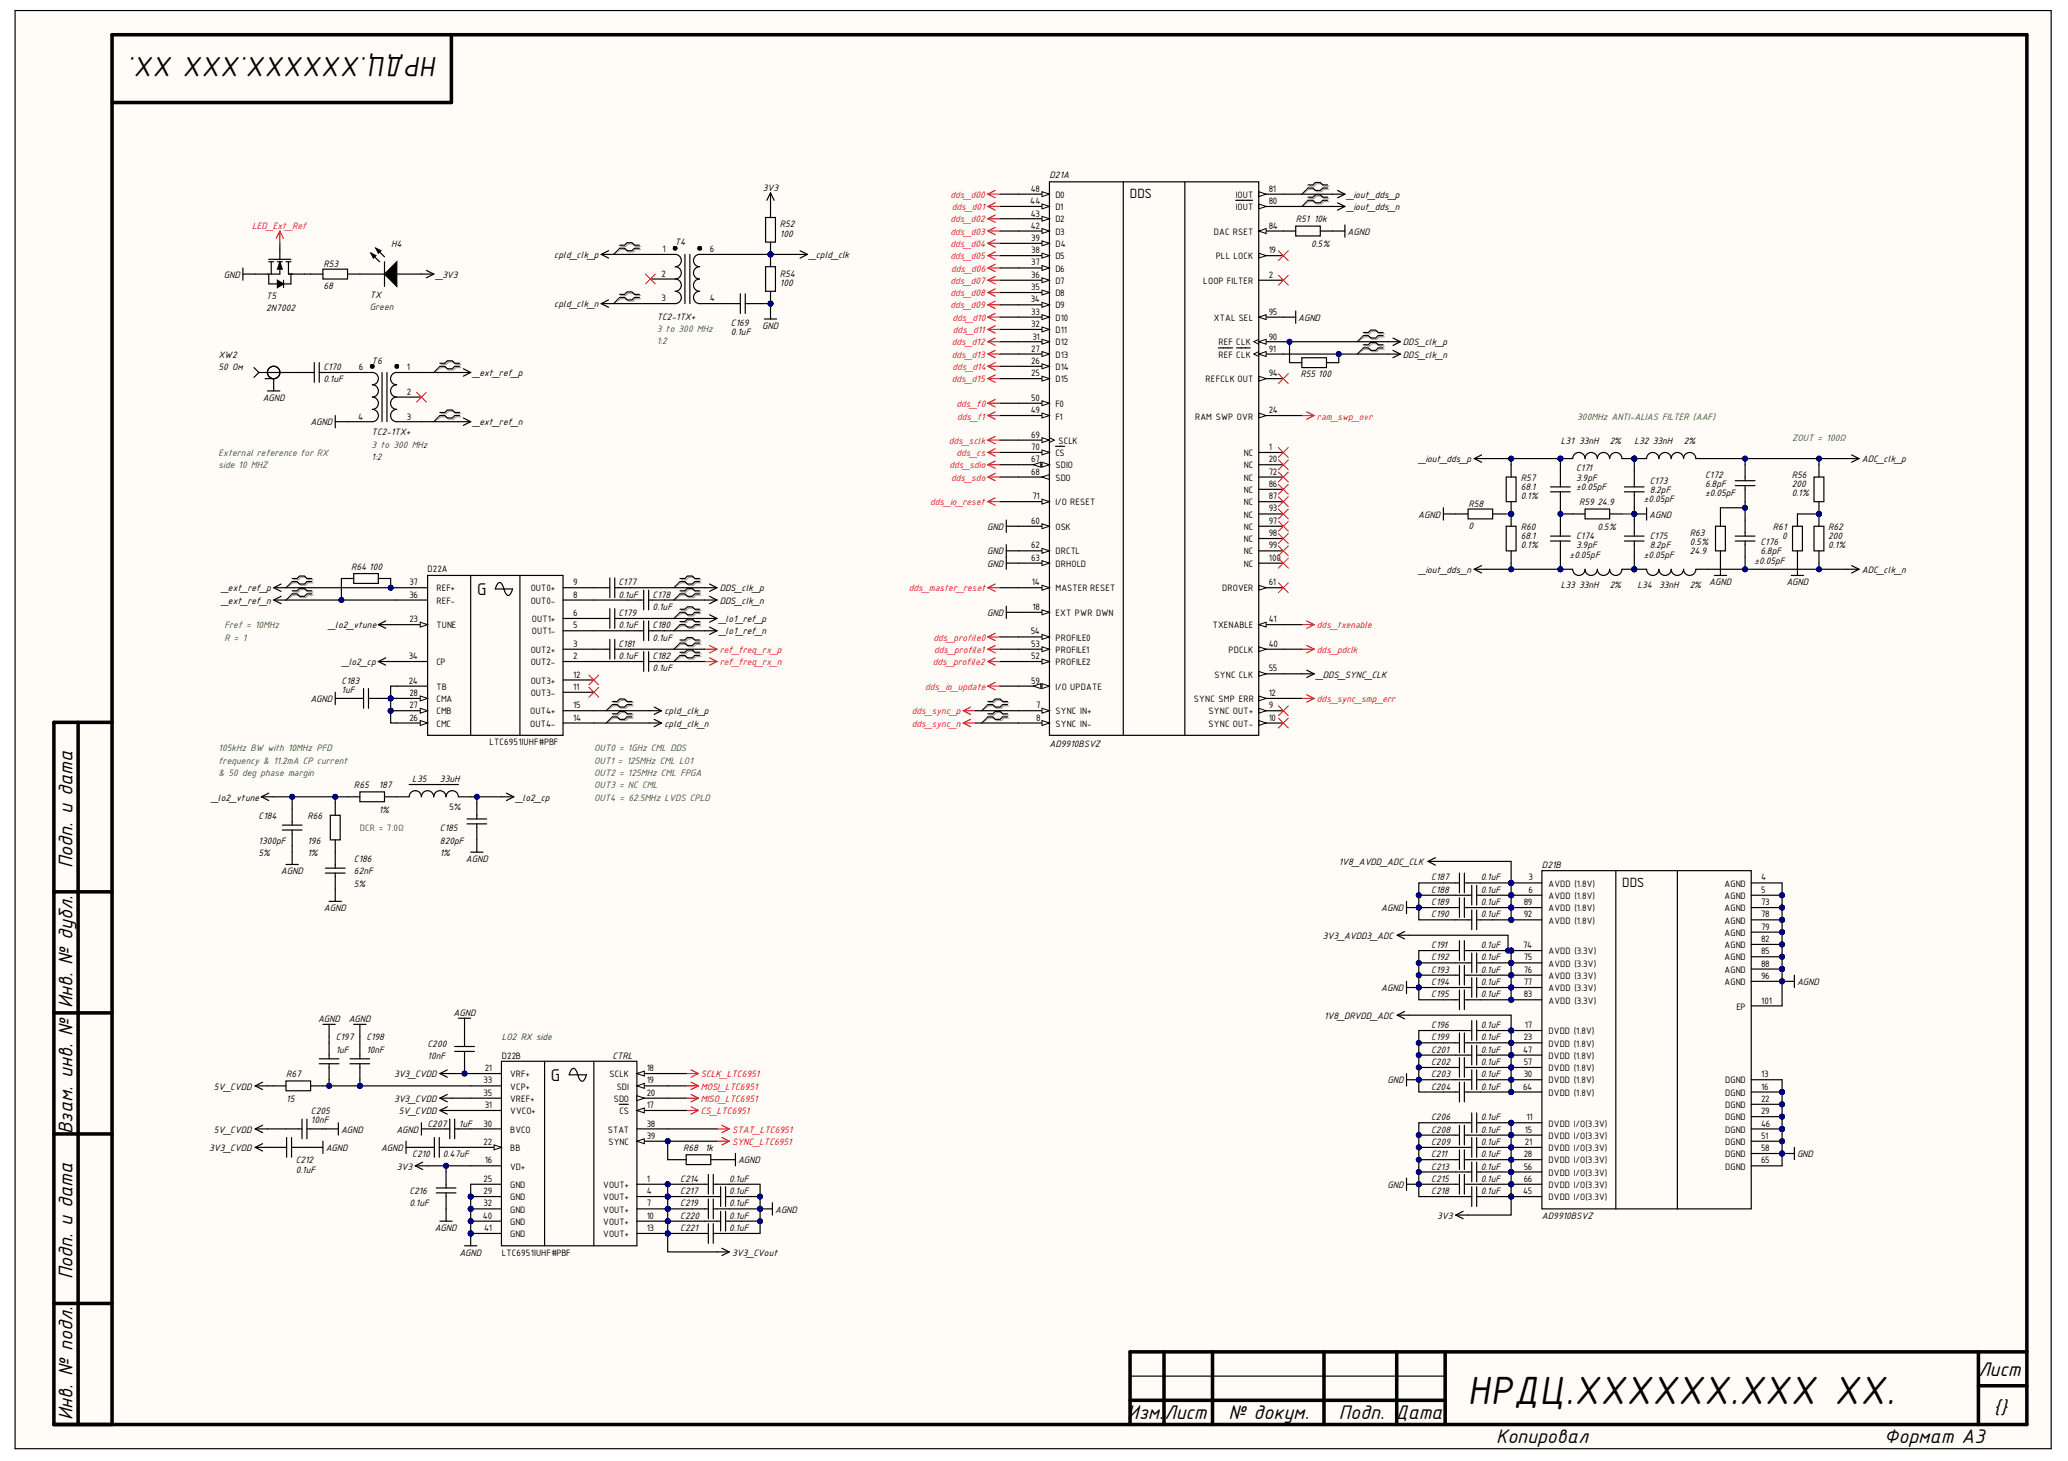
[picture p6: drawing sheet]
<svg xmlns="http://www.w3.org/2000/svg" width="297mm" height="210mm" viewBox="0 0 297 210" stroke-linecap="round" stroke-linejoin="round" font-family="sans-serif">
<defs><g id="words">
<text font-size="6.2" x="210.8" y="201.7">НРДЦ.ХХХХХХ.ХХХ ХХ.</text>
<text font-size="4.4" x="62.9" y="8.2" transform="rotate(-180 62.9 8.2)">НРДЦ.ХХХХХХ.ХХХ ХХ.</text>
<g font-size="3">
<text x="10.4" y="124.7" transform="rotate(-90 10.4 124.7)">Подп. и дата</text>
<text x="10.4" y="144.8" transform="rotate(-90 10.4 144.8)">Инв. № дубл.</text>
<text x="10.4" y="162.9" transform="rotate(-90 10.4 162.9)">Взам. инв. №</text>
<text x="10.4" y="183.8" transform="rotate(-90 10.4 183.8)">Подп. и дата</text>
<text x="284.2" y="197.6">Лист</text>
<text x="10.4" y="204" transform="rotate(-90 10.4 204)">Инв. № подл.</text>
<text x="161.9" y="203.9">Изм.</text>
<text x="167.3" y="203.9">Лист</text>
<text x="176.5" y="203.9">№ докум.</text>
<text x="192.3" y="203.9">Подп. Дата</text>
<text x="286.3" y="203.2">{}</text>
<text x="214.9" y="207.4">Копировал</text>
<text x="270.6" y="207.4">Формат А3</text>
</g>
<g font-size="2.6">
<text x="68.5" y="85.5">G</text>
<text x="79.1" y="155.4">G</text>
</g>
<g font-size="1.9">
<text x="162.3" y="28.4">DDS</text>
<text x="233" y="127.4">DDS</text>
</g>
<g font-size="1.4">
<text x="109.6" y="27.4">3V3</text>
<text x="148" y="29.3">44</text>
<text x="148.1" y="27.6">48</text>
<text x="150.8" y="25.6">D21A</text>
<text x="151.6" y="28.4">D0</text>
<text x="177.5" y="28.4">IOUT</text>
<text x="182.2" y="29.3">80</text>
<text x="182.2" y="27.6">81</text>
<text x="193.6" y="28.4">_iout_dds_p</text>
<text x="56.2" y="35.5">H4</text>
<text x="97" y="35.3">T4</text>
<text x="112" y="34">100</text>
<text x="112" y="32.6">R52</text>
<text x="148.1" y="32.9">42</text>
<text x="148.1" y="31.1">43</text>
<text x="148.1" y="34.6">39</text>
<text x="151.6" y="35.5">D4</text>
<text x="151.6" y="33.7">D3</text>
<text x="151.6" y="32">D2</text>
<text x="151.6" y="30.2">D1</text>
<text x="174.4" y="33.7">DAC RSET</text>
<text x="177.5" y="30.2">IOUT</text>
<text x="182.2" y="32.9">84</text>
<text x="186.1" y="32">R51</text>
<text x="188.3" y="35.5">0.5%</text>
<text x="188.7" y="32">10k</text>
<text x="193.6" y="33.7">AGND</text>
<text x="193.6" y="30.2">_iout_dds_n</text>
<text x="32.1" y="39.9">GND</text>
<text x="46.4" y="41.5">68</text>
<text x="46.4" y="38.3">R53</text>
<text x="62.7" y="39.9">_3V3</text>
<text x="79.6" y="37.1">cpld_clk_p</text>
<text x="95" y="39.7">2</text>
<text x="95.2" y="36.2">1</text>
<text x="101.9" y="36.2">6</text>
<text x="112" y="41.1">100</text>
<text x="112" y="39.7">R54</text>
<text x="116.3" y="37.1">_cpld_clk</text>
<text x="148.1" y="41.7">35</text>
<text x="148.1" y="39.9">36</text>
<text x="148.1" y="38.1">37</text>
<text x="148.1" y="36.4">38</text>
<text x="151.6" y="40.8">D7</text>
<text x="151.6" y="39.1">D6</text>
<text x="151.6" y="37.3">D5</text>
<text x="172.8" y="40.8">LOOP FILTER</text>
<text x="174.6" y="37.3">PLL LOCK</text>
<text x="182.2" y="39.9">2</text>
<text x="182.2" y="36.4">19</text>
<text x="38.2" y="42.9">T5</text>
<text x="38.2" y="44.7">2N7002</text>
<text x="53.1" y="42.8">TX</text>
<text x="79.6" y="44.1">cpld_clk_n</text>
<text x="94.3" y="45.9">TC2-1TX+</text>
<text x="95" y="43.3">3</text>
<text x="101.9" y="43.3">4</text>
<text x="105" y="46.8">C169</text>
<text x="109.5" y="47.3">GND</text>
<text x="148.1" y="43.5">34</text>
<text x="148.1" y="47">32</text>
<text x="148.1" y="45.2">33</text>
<text x="151.6" y="47.8">D11</text>
<text x="151.6" y="46.1">D10</text>
<text x="151.6" y="44.3">D9</text>
<text x="151.6" y="42.5">D8</text>
<text x="174.4" y="46.1">XTAL SEL</text>
<text x="182.2" y="45.2">95</text>
<text x="186.5" y="46.1">AGND</text>
<text x="31.4" y="51.4">XW2</text>
<text x="31.4" y="53.2">50 Ом</text>
<text x="46.4" y="53.2">C170</text>
<text x="51.5" y="53.2">6</text>
<text x="53.4" y="52.2">T6</text>
<text x="58.5" y="53.2">1</text>
<text x="105" y="48.1">0.1uF</text>
<text x="148.1" y="52.2">26</text>
<text x="148.1" y="50.6">27</text>
<text x="148.3" y="48.8">31</text>
<text x="151.6" y="53.2">D14</text>
<text x="151.6" y="51.4">D13</text>
<text x="151.6" y="49.6">D12</text>
<text x="175" y="49.6">REF CLK</text>
<text x="175" y="51.4">REF CLK</text>
<text x="182.2" y="48.8">90</text>
<text x="182.2" y="50.6">91</text>
<text x="201.5" y="51.4">DDS_clk_n</text>
<text x="201.5" y="49.6">DDS_clk_p</text>
<text x="37.7" y="57.6">AGND</text>
<text x="46.4" y="54.9">0.1uF</text>
<text x="58.5" y="56.7">2</text>
<text x="68" y="54">_ext_ref_p</text>
<text x="148.1" y="59.3">49</text>
<text x="148.1" y="54">25</text>
<text x="148.1" y="57.6">50</text>
<text x="151.6" y="54.9">D15</text>
<text x="151.6" y="58.5">F0</text>
<text x="173.2" y="54.9">REFCLK OUT</text>
<text x="182.2" y="59.3">24</text>
<text x="182.2" y="54">94</text>
<text x="186.8" y="54.2">R55</text>
<text x="189.3" y="54.2">100</text>
<text x="44.6" y="61.1">AGND</text>
<text x="51.4" y="60.3">4</text>
<text x="53.4" y="62.6">TC2-1TX+</text>
<text x="58.5" y="60.3">3</text>
<text x="68" y="61.1">_ext_ref_n</text>
<text x="148.1" y="62.9">69</text>
<text x="148.1" y="64.7">70</text>
<text x="151.6" y="60.3">F1</text>
<text x="151.6" y="65.5">CS</text>
<text x="152" y="63.7">SCLK</text>
<text x="171.7" y="60.3">RAM SWP OVR</text>
<text x="178.7" y="65.5">NC</text>
<text x="182.2" y="64.7">1</text>
<text x="224.2" y="63.7">L31</text>
<text x="226.8" y="63.7">33nH</text>
<text x="231.2" y="63.7">2%</text>
<text x="234.8" y="63.7">L32</text>
<text x="237.4" y="63.7">33nH</text>
<text x="241.9" y="63.7">2%</text>
<text x="148.1" y="66.4">67</text>
<text x="148.1" y="68.2">68</text>
<text x="148.3" y="71.7">71</text>
<text x="151.6" y="67.3">SDIO</text>
<text x="151.6" y="69.1">SDO</text>
<text x="178.7" y="67.3">NC</text>
<text x="178.7" y="69.1">NC</text>
<text x="178.7" y="70.8">NC</text>
<text x="182.2" y="66.4">20</text>
<text x="182.2" y="68.2">72</text>
<text x="182.2" y="70">86</text>
<text x="182.2" y="71.7">87</text>
<text x="203.9" y="66.4">_iout_dds_p</text>
<text x="218.4" y="71.7">0.1%</text>
<text x="218.4" y="70.4">68.1</text>
<text x="218.4" y="69.1">R57</text>
<text x="226.4" y="70.4">±0.05pF</text>
<text x="226.4" y="69.1">3.9pF</text>
<text x="226.4" y="67.7">C171</text>
<text x="237" y="70.8">8.2pF</text>
<text x="237" y="69.5">C173</text>
<text x="244.9" y="71.3">±0.05pF</text>
<text x="244.9" y="70">6.8pF</text>
<text x="244.9" y="68.6">C172</text>
<text x="257.4" y="71.3">0.1%</text>
<text x="257.4" y="70">200</text>
<text x="257.4" y="68.6">R56</text>
<text x="267.4" y="66.4">ADC_clk_p</text>
<text x="141.8" y="76.2">GND</text>
<text x="148.1" y="75.2">60</text>
<text x="151.6" y="76.2">OSK</text>
<text x="151.6" y="72.6">I/O RESET</text>
<text x="178.7" y="72.6">NC</text>
<text x="178.7" y="74.4">NC</text>
<text x="178.7" y="76.2">NC</text>
<text x="178.7" y="77.9">NC</text>
<text x="182.2" y="73.5">93</text>
<text x="182.2" y="75.2">97</text>
<text x="182.2" y="77">98</text>
<text x="203.7" y="74.4">AGND</text>
<text x="210.9" y="76">0</text>
<text x="210.9" y="72.8">R58</text>
<text x="218.4" y="77.4">68.1</text>
<text x="218.4" y="76.2">R60</text>
<text x="226.4" y="77.4">C174</text>
<text x="226.8" y="72.6">R59</text>
<text x="229.4" y="76.2">0.5%</text>
<text x="229.4" y="72.6">24.9</text>
<text x="236.1" y="72.2">±0.05pF</text>
<text x="236.9" y="74.4">AGND</text>
<text x="237" y="77.4">C175</text>
<text x="242.7" y="77">R63</text>
<text x="254.6" y="76.2">R61</text>
<text x="256" y="77.4">0</text>
<text x="262.6" y="77.4">200</text>
<text x="262.6" y="76.2">R62</text>
<text x="50.4" y="81.9">R64</text>
<text x="53" y="81.9">100</text>
<text x="61.4" y="82.2">D22A</text>
<text x="141.8" y="79.6">GND</text>
<text x="141.8" y="81.4">GND</text>
<text x="148.1" y="78.8">62</text>
<text x="148.1" y="80.6">63</text>
<text x="151.6" y="79.6">DRCTL</text>
<text x="151.6" y="81.4">DRHOLD</text>
<text x="178.7" y="79.6">NC</text>
<text x="178.7" y="81.4">NC</text>
<text x="182.2" y="78.8">99</text>
<text x="182.2" y="80.6">100</text>
<text x="203.9" y="82.3">_iout_dds_n</text>
<text x="218.4" y="78.8">0.1%</text>
<text x="225.5" y="80.1">±0.05pF</text>
<text x="226.4" y="78.8">3.9pF</text>
<text x="236.1" y="80.1">±0.05pF</text>
<text x="237" y="78.8">8.2pF</text>
<text x="242.7" y="78.4">0.5%</text>
<text x="242.7" y="79.6">24.9</text>
<text x="252" y="81">±0.05pF</text>
<text x="252.9" y="79.6">6.8pF</text>
<text x="252.9" y="78.4">C176</text>
<text x="262.6" y="78.8">0.1%</text>
<text x="267.4" y="82.3">ADC_clk_n</text>
<text x="31.9" y="85">_ext_ref_p</text>
<text x="31.9" y="86.7">_ext_ref_n</text>
<text x="58.8" y="84.1">37</text>
<text x="58.8" y="85.9">36</text>
<text x="58.8" y="89.4">23</text>
<text x="62.7" y="85">REF+</text>
<text x="62.7" y="86.7">REF-</text>
<text x="76.2" y="85">OUT0+</text>
<text x="76.2" y="86.7">OUT0-</text>
<text x="76.4" y="89.4">OUT1+</text>
<text x="82.3" y="88.5">6</text>
<text x="82.3" y="84.1">9</text>
<text x="82.3" y="85.9">8</text>
<text x="88.8" y="88.5">C179</text>
<text x="88.8" y="85.9">0.1uF</text>
<text x="88.8" y="84.1">C177</text>
<text x="93.7" y="87.7">0.1uF</text>
<text x="93.7" y="85.9">C178</text>
<text x="103.4" y="89.4">_lo1_ref_p</text>
<text x="103.4" y="86.7">DDS_clk_n</text>
<text x="103.4" y="85">DDS_clk_p</text>
<text x="141.8" y="88.5">GND</text>
<text x="148.2" y="84.1">14</text>
<text x="148.3" y="87.7">18</text>
<text x="151.6" y="85">MASTER RESET</text>
<text x="151.6" y="88.5">EXT PWR DWN</text>
<text x="175.5" y="85">DROVER</text>
<text x="182.2" y="89.4">41</text>
<text x="182.2" y="84.1">61</text>
<text x="224.2" y="84.5">L33</text>
<text x="226.8" y="84.5">33nH</text>
<text x="231.2" y="84.5">2%</text>
<text x="235.2" y="84.5">L34</text>
<text x="238.3" y="84.5">33nH</text>
<text x="242.7" y="84.5">2%</text>
<text x="245.5" y="84.1">AGND</text>
<text x="256.6" y="84.1">AGND</text>
<text x="47.3" y="90.3">_lo2_vtune</text>
<text x="49.2" y="95.6">_lo2_cp</text>
<text x="58.7" y="94.7">34</text>
<text x="62.7" y="95.6">CP</text>
<text x="62.7" y="90.3">TUNE</text>
<text x="76.2" y="93.8">OUT2+</text>
<text x="76.2" y="95.6">OUT2-</text>
<text x="76.4" y="91.1">OUT1-</text>
<text x="82.3" y="90.3">5</text>
<text x="82.3" y="92.9">3</text>
<text x="82.3" y="94.7">2</text>
<text x="88.8" y="94.7">0.1uF</text>
<text x="88.8" y="92.9">C181</text>
<text x="88.8" y="90.3">0.1uF</text>
<text x="93.7" y="94.7">C182</text>
<text x="93.7" y="92.1">0.1uF</text>
<text x="93.7" y="90.3">C180</text>
<text x="103.4" y="91.1">_lo1_ref_n</text>
<text x="148.1" y="91.1">54</text>
<text x="148.1" y="94.7">52</text>
<text x="148.1" y="92.9">53</text>
<text x="151.6" y="95.6">PROFILE2</text>
<text x="151.6" y="93.8">PROFILE1</text>
<text x="151.6" y="92.1">PROFILE0</text>
<text x="174.2" y="90.3">TXENABLE</text>
<text x="176.5" y="93.8">PDCLK</text>
<text x="182.2" y="92.9">40</text>
<text x="44.6" y="100.8">AGND</text>
<text x="49.1" y="99.6">1uF</text>
<text x="49.1" y="98.2">C183</text>
<text x="58.7" y="98.2">24</text>
<text x="58.8" y="100">28</text>
<text x="58.8" y="101.8">27</text>
<text x="62.7" y="100.8">CMA</text>
<text x="62.7" y="99.1">TB</text>
<text x="76.2" y="98.2">OUT3+</text>
<text x="76.2" y="100">OUT3-</text>
<text x="82.3" y="97.4">12</text>
<text x="82.3" y="99.1">11</text>
<text x="82.3" y="101.8">15</text>
<text x="93.7" y="96.5">0.1uF</text>
<text x="148.1" y="98.2">59</text>
<text x="148.8" y="101.8">7</text>
<text x="151.6" y="99.1">I/O UPDATE</text>
<text x="171.5" y="100.8">SYNC SMP ERR</text>
<text x="174.4" y="97.4">SYNC CLK</text>
<text x="182.2" y="101.8">9</text>
<text x="182.2" y="100">12</text>
<text x="182.2" y="96.5">55</text>
<text x="189.2" y="97.4">_DDS_SYNC_CLK</text>
<text x="58.8" y="103.6">26</text>
<text x="62.7" y="102.6">CMB</text>
<text x="62.7" y="104.4">CMC</text>
<text x="70.3" y="107.1">LTC6951IUHF#PBF</text>
<text x="76.1" y="102.6">OUT4+</text>
<text x="76.1" y="104.4">OUT4-</text>
<text x="82.3" y="103.6">14</text>
<text x="95.4" y="104.4">cpld_clk_n</text>
<text x="95.4" y="102.6">cpld_clk_p</text>
<text x="148.8" y="103.6">8</text>
<text x="150.8" y="107.3">AD9910BSVZ</text>
<text x="151.6" y="102.6">SYNC IN+</text>
<text x="151.6" y="104.4">SYNC IN-</text>
<text x="173.6" y="102.6">SYNC OUT+</text>
<text x="173.6" y="104.4">SYNC OUT-</text>
<text x="182.2" y="103.6">10</text>
<text x="50.8" y="113.3">R65</text>
<text x="54.4" y="113.3">187</text>
<text x="59.2" y="112.3">L35</text>
<text x="63.2" y="112.3">33uH</text>
<text x="30.5" y="115">_lo2_vtune</text>
<text x="37.1" y="117.7">C184</text>
<text x="44.2" y="117.7">R66</text>
<text x="54.4" y="116.7">1%</text>
<text x="63.2" y="119.4">C185</text>
<text x="64.6" y="116.3">5%</text>
<text x="74.2" y="115">_lo2_cp</text>
<text x="37.1" y="123">5%</text>
<text x="37.1" y="121.2">1300pF</text>
<text x="40.4" y="125.6">AGND</text>
<text x="44.2" y="123">1%</text>
<text x="44.2" y="121.2">196</text>
<text x="50.8" y="125.6">62nF</text>
<text x="50.8" y="123.8">C186</text>
<text x="63.2" y="123">1%</text>
<text x="63.2" y="121.2">820pF</text>
<text x="66.9" y="123.8">AGND</text>
<text x="192.3" y="124.3">1V8_AVDD_ADC_CLK</text>
<text x="221.5" y="124.8">D21B</text>
<text x="46.5" y="130.9">AGND</text>
<text x="50.8" y="127.4">5%</text>
<text x="198.4" y="130.9">AGND</text>
<text x="205.6" y="131.8">C190</text>
<text x="205.6" y="126.5">C187</text>
<text x="205.6" y="128.2">C188</text>
<text x="205.6" y="130">C189</text>
<text x="212.7" y="131.8">0.1uF</text>
<text x="212.7" y="126.5">0.1uF</text>
<text x="212.7" y="128.2">0.1uF</text>
<text x="212.7" y="130">0.1uF</text>
<text x="218.9" y="130">89</text>
<text x="218.9" y="131.8">92</text>
<text x="219.5" y="126.5">3</text>
<text x="219.5" y="128.2">6</text>
<text x="222.4" y="127.4">AVDD (1.8V)</text>
<text x="222.4" y="129.2">AVDD (1.8V)</text>
<text x="222.4" y="130.9">AVDD (1.8V)</text>
<text x="247.7" y="127.4">AGND</text>
<text x="247.7" y="129.2">AGND</text>
<text x="247.7" y="130.9">AGND</text>
<text x="253" y="126.5">4</text>
<text x="253" y="128.2">5</text>
<text x="253" y="130">73</text>
<text x="253" y="131.8">78</text>
<text x="190" y="134.9">3V3_AVDD3_ADC</text>
<text x="205.6" y="136.2">C191</text>
<text x="205.6" y="138">C192</text>
<text x="212.7" y="136.2">0.1uF</text>
<text x="212.7" y="138">0.1uF</text>
<text x="218.8" y="136.2">74</text>
<text x="218.9" y="138">75</text>
<text x="222.4" y="137.1">AVDD (3.3V)</text>
<text x="222.4" y="132.7">AVDD (1.8V)</text>
<text x="247.7" y="132.7">AGND</text>
<text x="247.7" y="134.5">AGND</text>
<text x="247.7" y="136.2">AGND</text>
<text x="247.7" y="138">AGND</text>
<text x="253" y="133.6">79</text>
<text x="253" y="135.3">82</text>
<text x="253" y="137.1">85</text>
<text x="198.4" y="142.4">AGND</text>
<text x="205.6" y="139.7">C193</text>
<text x="205.6" y="141.5">C194</text>
<text x="205.6" y="143.3">C195</text>
<text x="212.7" y="139.7">0.1uF</text>
<text x="212.7" y="141.5">0.1uF</text>
<text x="212.7" y="143.3">0.1uF</text>
<text x="218.9" y="139.7">76</text>
<text x="218.9" y="141.5">77</text>
<text x="218.9" y="143.3">83</text>
<text x="222.4" y="138.9">AVDD (3.3V)</text>
<text x="222.4" y="140.7">AVDD (3.3V)</text>
<text x="222.4" y="142.4">AVDD (3.3V)</text>
<text x="247.7" y="139.7">AGND</text>
<text x="247.7" y="141.5">AGND</text>
<text x="253" y="138.9">88</text>
<text x="253" y="140.7">96</text>
<text x="258.1" y="141.5">AGND</text>
<text x="45.7" y="146.8">AGND</text>
<text x="48.2" y="149.5">C197</text>
<text x="50.1" y="146.8">AGND</text>
<text x="52.6" y="149.5">C198</text>
<text x="65.1" y="145.9">AGND</text>
<text x="190.2" y="146.4">1V8_DRVDD_ADC</text>
<text x="205.6" y="147.7">C196</text>
<text x="205.6" y="149.5">C199</text>
<text x="212.7" y="147.7">0.1uF</text>
<text x="212.7" y="149.5">0.1uF</text>
<text x="218.9" y="149.5">23</text>
<text x="219" y="147.7">17</text>
<text x="222.4" y="148.6">DVDD (1.8V)</text>
<text x="222.4" y="144.2">AVDD (3.3V)</text>
<text x="249.4" y="145.1">EP</text>
<text x="253" y="144.2">101</text>
<text x="41.1" y="154.8">R67</text>
<text x="48.2" y="151.2">1uF</text>
<text x="52.6" y="151.2">10nF</text>
<text x="56.6" y="154.8">3V3_CVDD</text>
<text x="61.4" y="152.2">10nF</text>
<text x="61.4" y="150.4">C200</text>
<text x="69.5" y="155.6">33</text>
<text x="69.6" y="153.9">21</text>
<text x="72.1" y="152.2">D22B</text>
<text x="73.3" y="154.8">VRF+</text>
<text x="87.6" y="154.8">SCLK</text>
<text x="88" y="152.2">CTRL</text>
<text x="92.9" y="153.9">18</text>
<text x="92.9" y="155.6">19</text>
<text x="199.3" y="155.6">GND</text>
<text x="205.6" y="151.2">C201</text>
<text x="205.6" y="153">C202</text>
<text x="205.6" y="154.8">C203</text>
<text x="212.7" y="151.2">0.1uF</text>
<text x="212.7" y="153">0.1uF</text>
<text x="212.7" y="154.8">0.1uF</text>
<text x="218.8" y="151.2">47</text>
<text x="218.9" y="154.8">30</text>
<text x="218.9" y="153">57</text>
<text x="222.4" y="150.4">DVDD (1.8V)</text>
<text x="222.4" y="155.6">DVDD (1.8V)</text>
<text x="222.4" y="152.2">DVDD (1.8V)</text>
<text x="222.4" y="153.9">DVDD (1.8V)</text>
<text x="247.8" y="155.6">DGND</text>
<text x="253" y="154.8">13</text>
<text x="30.7" y="156.6">5V_CVDD</text>
<text x="41.1" y="158.3">15</text>
<text x="44.7" y="161.4">10nF</text>
<text x="44.7" y="160.1">C205</text>
<text x="56.6" y="158.3">3V3_CVDD</text>
<text x="57.3" y="160.1">5V_CVDD</text>
<text x="61.4" y="161.9">C207</text>
<text x="65.9" y="161.9">1uF</text>
<text x="69.5" y="161.9">30</text>
<text x="69.5" y="157.4">35</text>
<text x="69.6" y="159.2">31</text>
<text x="73.3" y="156.6">VCP+</text>
<text x="73.3" y="158.3">VREF+</text>
<text x="73.3" y="160.1">VVCO+</text>
<text x="88.2" y="158.3">SDO</text>
<text x="88.6" y="156.6">SDI</text>
<text x="89" y="160.1">CS</text>
<text x="92.9" y="159.2">17</text>
<text x="92.9" y="157.4">20</text>
<text x="92.9" y="161.9">38</text>
<text x="205.6" y="160.9">C206</text>
<text x="205.6" y="156.6">C204</text>
<text x="212.7" y="160.9">0.1uF</text>
<text x="212.7" y="156.6">0.1uF</text>
<text x="218.8" y="156.6">64</text>
<text x="219.3" y="160.9">11</text>
<text x="222.4" y="161.9">DVDD I/O(3.3V)</text>
<text x="222.4" y="157.4">DVDD (1.8V)</text>
<text x="247.8" y="157.4">DGND</text>
<text x="247.8" y="159.2">DGND</text>
<text x="247.8" y="160.9">DGND</text>
<text x="253" y="156.6">16</text>
<text x="253" y="158.3">22</text>
<text x="253" y="160.1">29</text>
<text x="253" y="161.9">46</text>
<text x="30" y="165.3">3V3_CVDD</text>
<text x="30.7" y="162.7">5V_CVDD</text>
<text x="42.5" y="167.1">C212</text>
<text x="46.8" y="165.3">AGND</text>
<text x="49" y="162.7">AGND</text>
<text x="54.7" y="165.3">AGND</text>
<text x="56.9" y="162.7">AGND</text>
<text x="59.2" y="166.3">C210</text>
<text x="63.6" y="166.3">0.47uF</text>
<text x="69.5" y="164.5">22</text>
<text x="69.6" y="167.1">16</text>
<text x="73.3" y="165.3">BB</text>
<text x="73.3" y="162.7">BVCO</text>
<text x="87.3" y="162.7">STAT</text>
<text x="87.4" y="164.5">SYNC</text>
<text x="92.9" y="163.6">39</text>
<text x="98.1" y="165.3">R68</text>
<text x="101.3" y="165.3">1k</text>
<text x="106" y="167.1">AGND</text>
<text x="205.6" y="162.7">C208</text>
<text x="205.6" y="164.5">C209</text>
<text x="205.6" y="166.3">C211</text>
<text x="212.7" y="162.7">0.1uF</text>
<text x="212.7" y="164.5">0.1uF</text>
<text x="212.7" y="166.3">0.1uF</text>
<text x="218.9" y="166.3">28</text>
<text x="219" y="162.7">15</text>
<text x="219" y="164.5">21</text>
<text x="222.4" y="163.6">DVDD I/O(3.3V)</text>
<text x="222.4" y="165.3">DVDD I/O(3.3V)</text>
<text x="222.4" y="167.1">DVDD I/O(3.3V)</text>
<text x="247.8" y="162.7">DGND</text>
<text x="247.8" y="164.5">DGND</text>
<text x="247.8" y="166.3">DGND</text>
<text x="253" y="163.6">51</text>
<text x="253" y="165.3">58</text>
<text x="253" y="167.1">65</text>
<text x="258.1" y="166.3">GND</text>
<text x="42.5" y="168.5">0.1uF</text>
<text x="57" y="168">3V3</text>
<text x="58.8" y="173.3">0.1uF</text>
<text x="58.8" y="171.6">C216</text>
<text x="69.5" y="169.8">25</text>
<text x="69.5" y="171.6">29</text>
<text x="69.5" y="173.3">32</text>
<text x="73.3" y="168">VD+</text>
<text x="73.3" y="170.7">GND</text>
<text x="73.3" y="172.4">GND</text>
<text x="86.6" y="170.7">VOUT+</text>
<text x="86.6" y="172.4">VOUT+</text>
<text x="92.9" y="169.8">1</text>
<text x="92.9" y="171.6">4</text>
<text x="92.9" y="173.3">7</text>
<text x="97.7" y="169.8">C214</text>
<text x="97.7" y="171.6">C217</text>
<text x="97.7" y="173.3">C219</text>
<text x="104.7" y="169.8">0.1uF</text>
<text x="104.7" y="171.6">0.1uF</text>
<text x="104.7" y="173.3">0.1uF</text>
<text x="199.3" y="170.7">GND</text>
<text x="205.6" y="168">C213</text>
<text x="205.6" y="169.8">C215</text>
<text x="205.6" y="171.6">C218</text>
<text x="212.7" y="168">0.1uF</text>
<text x="212.7" y="169.8">0.1uF</text>
<text x="212.7" y="171.6">0.1uF</text>
<text x="218.8" y="171.6">45</text>
<text x="218.9" y="168">56</text>
<text x="218.9" y="169.8">66</text>
<text x="222.4" y="172.4">DVDD I/O(3.3V)</text>
<text x="222.4" y="168.9">DVDD I/O(3.3V)</text>
<text x="222.4" y="170.7">DVDD I/O(3.3V)</text>
<text x="247.8" y="168">DGND</text>
<text x="62.4" y="176.8">AGND</text>
<text x="69.4" y="175.1">40</text>
<text x="69.5" y="176.8">41</text>
<text x="73.3" y="174.2">GND</text>
<text x="73.3" y="176">GND</text>
<text x="73.3" y="177.8">GND</text>
<text x="86.6" y="174.2">VOUT+</text>
<text x="86.6" y="176">VOUT+</text>
<text x="86.6" y="177.8">VOUT+</text>
<text x="92.9" y="175.1">10</text>
<text x="92.9" y="176.8">13</text>
<text x="97.7" y="175.1">C220</text>
<text x="97.7" y="176.8">C221</text>
<text x="104.7" y="175.1">0.1uF</text>
<text x="104.7" y="176.8">0.1uF</text>
<text x="111.3" y="174.2">AGND</text>
<text x="206.4" y="175.1">3V3</text>
<text x="221.5" y="175.1">AD9910BSVZ</text>
<text x="66" y="180.4">AGND</text>
<text x="72.1" y="180.4">LTC6951IUHF#PBF</text>
<text x="105.2" y="180.4">3V3_CVout</text>
</g>
<g font-size="1.4" fill="#ee0e22">
<text x="136.5" y="28.4">dds_d00</text>
<text x="36.2" y="32.9">LED_Ext_Ref</text>
<text x="136.5" y="32">dds_d02</text>
<text x="136.5" y="33.7">dds_d03</text>
<text x="136.5" y="35.5">dds_d04</text>
<text x="136.7" y="30.2">dds_d01</text>
<text x="136.5" y="37.3">dds_d05</text>
<text x="136.5" y="40.8">dds_d07</text>
<text x="136.6" y="39.1">dds_d06</text>
<text x="136.5" y="42.5">dds_d08</text>
<text x="136.5" y="44.3">dds_d09</text>
<text x="136.8" y="46.1">dds_d10</text>
<text x="136.9" y="47.8">dds_d11</text>
<text x="136.7" y="49.6">dds_d12</text>
<text x="136.7" y="51.4">dds_d13</text>
<text x="136.8" y="53.2">dds_d14</text>
<text x="136.7" y="54.9">dds_d15</text>
<text x="137.4" y="58.5">dds_f0</text>
<text x="136.3" y="63.7">dds_sclk</text>
<text x="137.4" y="65.5">dds_cs</text>
<text x="137.5" y="60.3">dds_f1</text>
<text x="189.2" y="60.3">ram_swp_ovr</text>
<text x="136.4" y="67.3">dds_sdio</text>
<text x="136.6" y="69.1">dds_sdo</text>
<text x="133.6" y="72.6">dds_io_reset</text>
<text x="130.5" y="85">dds_master_reset</text>
<text x="103.4" y="93.8">ref_freq_rx_p</text>
<text x="103.4" y="95.6">ref_freq_rx_n</text>
<text x="134" y="95.6">dds_profile2</text>
<text x="134.1" y="92.1">dds_profile0</text>
<text x="134.2" y="93.8">dds_profile1</text>
<text x="189.2" y="93.8">dds_pdclk</text>
<text x="189.2" y="90.3">dds_txenable</text>
<text x="132.9" y="99.1">dds_io_update</text>
<text x="189.2" y="100.8">dds_sync_smp_err</text>
<text x="131" y="102.6">dds_sync_p</text>
<text x="131" y="104.4">dds_sync_n</text>
</g>
<text font-size="1.4" fill="#000080" x="53.1" y="44.5">Green</text>
<g font-size="1.4" fill="#38761d">
<text x="94.3" y="47.7">3 to 300 MHz</text>
<text x="94.3" y="49.5">1:2</text>
<text x="31.4" y="65.5">External reference for RX</text>
<text x="226.6" y="60.3">300MHz ANTI-ALIAS FILTER (AAF)</text>
<text x="257.4" y="63.3">ZOUT = 100Ω</text>
<text x="31.4" y="67.3">side 10 MHZ</text>
<text x="32.2" y="90.3">Fref = 10MHz</text>
<text x="32.2" y="92.1">R = 1</text>
<text x="31.4" y="107.9">105kHz BW with 10MHz PFD</text>
<text x="85.4" y="107.9">OUT0 = 1GHz CML DDS</text>
<text x="31.4" y="109.7">frequency &amp; 11.2mA CP current</text>
<text x="31.4" y="111.5">&amp; 50 deg phase margin</text>
<text x="85.4" y="109.7">OUT1 = 125MHz CML LO1</text>
<text x="85.4" y="111.5">OUT2 = 125MHz CML FPGA</text>
<text x="85.4" y="113.3">OUT3 = NC CML</text>
<text x="51.7" y="119.4">DCR = 7.0Ω</text>
<text x="85.4" y="115">OUT4 = 62.5MHz LVDS CPLD</text>
</g>
<text font-size="1.4" fill="#039" x="53.4" y="64.3">3 to 300 MHz</text>
<text font-size="1.4" fill="#009" x="53.4" y="66.1">1:2</text>
<text font-size="1.4" fill="#008000" x="72.1" y="149.5">LO2 RX side</text>
<g font-size="1.4" fill="#f00">
<text x="100.7" y="154.8">SCLK_LTC6951</text>
<text x="100.7" y="156.6">MOSI_LTC6951</text>
<text x="100.7" y="160.1">CS_LTC6951</text>
<text x="100.7" y="158.3">MISO_LTC6951</text>
<text x="105.2" y="162.7">STAT_LTC6951</text>
<text x="105.2" y="164.5">SYNC_LTC6951</text>
</g>
</g></defs>
<g fill="#fffcf8">
<path d="M2.2 1.5h292.4v206.6h-292.4z" fill-rule="evenodd"/>
<path d="M2.2 1.5h292.4v206.6h-292.4z" fill-rule="evenodd"/>
</g>
<g fill="none" stroke="#000" stroke-width=".51">
<path d="M64.8 5v9.7h-48.7M100.4 35.6h.2v.1h-.2zM11.2 103.8v100.9M16.1 103.8h-8.4v100.9h283.4v-199.7h-275v199.7M7.7 128.1h8.4M7.7 145.5h8.4M7.7 162.9h8.4M7.7 187.3h8.4M167.2 194.2v10.5M174.2 194.2v10.5M190.2 194.2v10.5M200.6 194.2v10.5"/>
<path d="M207.6 194.2v10.5M284.2 194.2v10.5M284.2 199.1h6.9M291.1 194.2h-128.8v10.5M162.3 201.2h45.3"/>
<circle cx="97" cy="35.7" r=".07"/>
<circle cx="100.5" cy="35.7" r=".08"/>
</g>
<g fill="none" stroke="#000" stroke-width=".17">
<path d="M2.2 1.5h292.4v206.6h-292.4zM86.4 36.6h1.7M86.4 36.6l1 .5M87.4 36l-1 .6M89 35.2h.7l.4-.3h.7l.3 .3h.7M89 35.7h.7l.4 .3h.7l.3-.3h.7M93.4 36.6h3.6M97 36.5a.89 .89 0 0 1 .9 .9 .89 .89 0 0 1-.9 .9 .88 .88 0 0 1 .9 .9 .88 .88 0 0 1-.9 .9M98.4 36.6v7M99.1 36.6v7M100.5 36.5a.89 .89 0 0 0-.9 .9 .89 .89 0 0 0 .9 .9 .88 .88 0 0 0-.9 .9 .88 .88 0 0 0 .9 .9M100.5 36.6h3.5"/>
<path d="M114.2 36.6h1.8M114.9 36l1.1 .6M116 36.6l-1.1 .5M86.4 43.6h1.7M86.4 43.6l1 .5M87.4 43.1l-1 .5M89 42.3h.7l.4-.4h.7l.3 .4h.7M89 42.7h.7l.4 .4h.7l.3-.4h.7M93.4 43.6h3.6M93.4 40.1h3.6M97 40.1a.89 .89 0 0 1 .9 .9 .89 .89 0 0 1-.9 .9M97 41.8a.89 .89 0 0 1 .9 .9 .89 .89 0 0 1-.9 .9"/>
<path d="M100.5 40.1a.89 .89 0 0 0-.9 .9 .89 .89 0 0 0 .9 .9M100.5 41.8a.89 .89 0 0 0-.9 .9 .89 .89 0 0 0 .9 .9M100.5 43.6h3.5M162.3 197.7h45.3"/>
</g>
<path d="M89.2 35.4h.7l.3-.4h.8l.3 .4h.7M89.2 35.8h.7l.3 .4h.8l.3-.4h.7M89.2 42.5h.7l.3-.4h.8l.3 .4h.7M89.2 42.9h.7l.3 .4h.8l.3-.4h.7" fill="none" stroke="#a3a19e" stroke-width=".17"/>
<path d="M89.2 35.8l-1.1 .8M89.2 42.9l-1.1 .7" fill="none" stroke="#a3a19e" stroke-width=".14"/>
<path d="M89 35.7l-.9 .9M89 42.7l-.9 .9" fill="none" stroke="#000" stroke-width=".14"/>
<circle cx="110.7" cy="36.6" r=".35" fill="#000080"/>
<circle cx="110.7" cy="36.6" r=".35" fill="none" stroke="#000080" stroke-width=".14"/>
<circle cx="110.7" cy="43.6" r=".35" fill="#000080"/>
<circle cx="110.7" cy="43.6" r=".35" fill="none" stroke="#000080" stroke-width=".14"/>
<path d="M110.7 36.6v1.7" fill="none" stroke="#000" stroke-width=".17"/>
<circle cx="110.7" cy="36.6" r=".35" fill="#000080"/>
<circle cx="110.7" cy="36.6" r=".35" fill="none" stroke="#000080" stroke-width=".14"/>
<path d="M110.7 41.9v1.7" fill="none" stroke="#000" stroke-width=".17"/>
<circle cx="110.7" cy="43.6" r=".35" fill="#000080"/>
<circle cx="110.7" cy="43.6" r=".35" fill="none" stroke="#000080" stroke-width=".14"/>
<path d="M110 38.3h1.4v3.6h-1.4z" fill="none" stroke="#000" stroke-width=".17"/>
<circle cx="110.7" cy="36.6" r=".35" fill="#000080"/>
<circle cx="110.7" cy="36.6" r=".35" fill="none" stroke="#000080" stroke-width=".14"/>
<path d="M110.7 29.5v1.7M110.7 34.8v1.8" fill="none" stroke="#000" stroke-width=".17"/>
<circle cx="110.7" cy="36.6" r=".35" fill="#000080"/>
<circle cx="110.7" cy="36.6" r=".35" fill="none" stroke="#000080" stroke-width=".14"/>
<g fill="none" stroke="#000" stroke-width=".17">
<path d="M34.9 38.5v1.8M38.6 37.3h3.2M38.6 37.6h.7M38.6 39.4v1.4h1.2M39 37.6v1.8M39.8 37.6h.7M40.2 37.6v1.8h-5.3M40.2 35v2.3M41.1 37.6h.7M41.4 37.6v1.8h2.3M41.8 39.4v1.4h-1.1M44.6 39.4h1.8"/>
<path d="M46.4 38.7h3.5v1.4h-3.5zM49.9 39.4h5.3M53.3 36.4l.7 .3-.4 .4zM53.3 36.4l1.2 1.2M54 35.7l.7 .3-.4 .4zM54 35.7l1.2 1.2M55.2 37.6v3.5M57 37.6v3.5l-1.8-1.7zM57 39.4h5.3M61.2 38.8l1.1 .6M62.3 39.4l-1.1 .5M110 31.2h1.4v3.6h-1.4z"/>
<path d="M110.7 27.7l-.6 1.1M110.7 27.7l.5 1.1M110.7 27.7v1.8M36.5 52.8l.7 .7M37.2 53.5h3.9M37.2 53.5l-.7 .7M38.1 54.4h1.2v1.8M38.4 56.2h1.8M39.8 40.3l.9 .5-.9 .5zM40.7 40.3v1M42.8 53.5h2.3M45.1 52.1v2.8"/>
<path d="M45.9 53.5h2.3M45.9 52.1v2.8M48.2 59.7v1.8M49.9 53.5h3.6M53.5 53.5a.89 .89 0 0 1 .9 .9 .89 .89 0 0 1-.9 .9M53.5 55.3a.89 .89 0 0 1 .9 .9 .89 .89 0 0 1-.9 .9M53.5 57a.89 .89 0 0 1 .9 .9 .89 .89 0 0 1-.9 .9M53.5 58.8a.89 .89 0 0 1 .9 .9 .89 .89 0 0 1-.9 .9h-5.3M54.9 53.5v7.1M55.6 53.5v7.1M57 55.3a.89 .89 0 0 0-.9 .9 .89 .89 0 0 0 .9 .9M57 57a.89 .89 0 0 0-.9 .9 .89 .89 0 0 0 .9 .9"/>
<path d="M57 58.8a.89 .89 0 0 0-.9 .9 .89 .89 0 0 0 .9 .9M57 57.1h3.5M60.5 53.5h-3.5a.89 .89 0 0 0-.9 .9 .89 .89 0 0 0 .9 .9M63.2 52.2h.7l.3-.4h.8l.3 .4h.7M63.2 52.6h.7l.3 .4h.8l.3-.4h.7M63.2 59.3h.7l.3-.4h.8l.3 .4h.7M63.2 59.7h.7l.3 .4h.8l.3-.4h.7M65.8 53.5h1.8M66.5 53l1.1 .5M67.6 53.5l-1.1 .5M104 43.6h2.3M106.3 42.2v2.8"/>
<path d="M107 43.6h2.3M107 42.2v2.8M109.8 45.8h1.8M110.7 44.1v1.7M57 60.6h3.5M65.8 60.6h1.8M66.5 60.1l1.1 .5M67.6 60.6l-1.1 .5M57 84.4h4.4M57 86.2h4.4M80.9 88.9h4.4M80.9 90.6h4.4"/>
<path d="M80.9 93.3h4.4M80.9 95h4.4M80.9 97.7h4.4M80.9 99.5h4.4M57 100.3h4.4M80.9 102.1h4.4M80.9 103.9h4.4"/>
<circle cx="39.3" cy="53.5" r=".9"/>
</g>
<path d="M40.2 37.6l.3 1.1h-.7zM53.3 36.4l.7 .3-.4 .4zM54 35.7l.7 .3-.4 .4zM39.8 40.3l.9 .5-.9 .5zM57 37.6v3.5l-1.8-1.7z" fill="#000"/>
<path d="M40.2 37.6l.3 1.1h-.7zM63.2 52.6l-.9 .9M63.2 59.7l-.9 .9" fill="none" stroke="#000" stroke-width=".14"/>
<path d="M40.2 33.2l-.5 1.1M40.2 33.2l.5 1.1M40.2 33.2v1.8" fill="none" stroke="#ee0e22" stroke-width=".17"/>
<g fill="none" stroke="#000" stroke-width=".51">
<path d="M56.9 52.6h.1v.1h-.1z"/>
<circle cx="53.5" cy="52.6" r=".08"/>
</g>
<path d="M63.4 52.4h.7l.3-.4h.7l.4 .4h.7M63.4 52.8h.7l.3 .4h.7l.4-.4h.7M63.4 59.4h.7l.3-.3h.7l.4 .3h.7M63.4 59.9h.7l.3 .3h.7l.4-.3h.7" fill="none" stroke="#a3a19e" stroke-width=".17"/>
<path d="M63.4 52.8l-1.1 .7M63.4 59.9l-1.1 .7" fill="none" stroke="#a3a19e" stroke-width=".14"/>
<path d="M92.7 39.4l1.4 1.4M94.1 39.4l-1.4 1.4M59.8 56.3l1.4 1.5M61.2 56.3l-1.4 1.5" fill="none" stroke="#f00" stroke-width=".14"/>
<path d="M60.4 100l1 .3-1 .4z" fill="#f8fcff"/>
<path d="M60.4 100l1 .3-1 .4z" fill="none" stroke="#000" stroke-width=".14"/>
<path d="M57 102.1h4.4" fill="none" stroke="#000" stroke-width=".17"/>
<path d="M60.4 101.8l1 .3-1 .4z" fill="#f8fcff"/>
<path d="M60.4 101.8l1 .3-1 .4z" fill="none" stroke="#000" stroke-width=".14"/>
<path d="M57 103.9h4.4" fill="none" stroke="#000" stroke-width=".17"/>
<path d="M60.4 103.5l1 .4-1 .3z" fill="#f8fcff"/>
<path d="M60.4 103.5l1 .4-1 .3z" fill="none" stroke="#000" stroke-width=".14"/>
<path d="M57 95h4.4M57 98.6h4.4M57 89.7h4.4" fill="none" stroke="#000" stroke-width=".17"/>
<path d="M60.4 89.4l1 .3-1 .4z" fill="#f8fcff"/>
<path d="M60.4 89.4l1 .3-1 .4z" fill="none" stroke="#000" stroke-width=".14"/>
<path d="M61.4 82.7h19.5v22.9h-19.5zM67.6 82.7v22.9M71.6 83.8a.42 .42 0 0 1 .6 .3l.1 .2a1.51 1.51 0 0 0 .7 1.2 1.05 1.05 0 0 0 .6-.9h-2.5zM74.7 82.7v22.9M80.9 84.4h4.4M80.9 86.2h4.4" fill="none" stroke="#000" stroke-width=".17"/>
<circle cx="95.9" cy="170.1" r=".35" fill="#000080"/>
<circle cx="95.9" cy="170.1" r=".35" fill="none" stroke="#000080" stroke-width=".14"/>
<circle cx="95.9" cy="171.9" r=".35" fill="#000080"/>
<circle cx="95.9" cy="171.9" r=".35" fill="none" stroke="#000080" stroke-width=".14"/>
<circle cx="95.9" cy="173.7" r=".35" fill="#000080"/>
<circle cx="95.9" cy="173.7" r=".35" fill="none" stroke="#000080" stroke-width=".14"/>
<circle cx="95.9" cy="175.5" r=".35" fill="#000080"/>
<circle cx="95.9" cy="175.5" r=".35" fill="none" stroke="#000080" stroke-width=".14"/>
<circle cx="95.9" cy="177.2" r=".35" fill="#000080"/>
<circle cx="95.9" cy="177.2" r=".35" fill="none" stroke="#000080" stroke-width=".14"/>
<circle cx="95.9" cy="164" r=".35" fill="#000080"/>
<circle cx="95.9" cy="164" r=".35" fill="none" stroke="#000080" stroke-width=".14"/>
<circle cx="67.6" cy="171.9" r=".35" fill="#000080"/>
<circle cx="67.6" cy="171.9" r=".35" fill="none" stroke="#000080" stroke-width=".14"/>
<circle cx="67.6" cy="173.7" r=".35" fill="#000080"/>
<circle cx="67.6" cy="173.7" r=".35" fill="none" stroke="#000080" stroke-width=".14"/>
<circle cx="67.6" cy="175.5" r=".35" fill="#000080"/>
<circle cx="67.6" cy="175.5" r=".35" fill="none" stroke="#000080" stroke-width=".14"/>
<circle cx="67.6" cy="177.2" r=".35" fill="#000080"/>
<circle cx="67.6" cy="177.2" r=".35" fill="none" stroke="#000080" stroke-width=".14"/>
<path d="M72 152.5h19.5v26.5h-19.5zM78.2 152.5v26.5M82.2 153.6a.42 .42 0 0 1 .6 .3l.1 .2a1.51 1.51 0 0 0 .7 1.2 1.05 1.05 0 0 0 .6-.9h-2.4zM85.3 152.5v26.5M91.5 170.1h4.4" fill="none" stroke="#000" stroke-width=".17"/>
<circle cx="95.9" cy="170.1" r=".35" fill="#000080"/>
<circle cx="95.9" cy="170.1" r=".35" fill="none" stroke="#000080" stroke-width=".14"/>
<path d="M91.5 171.9h4.4" fill="none" stroke="#000" stroke-width=".17"/>
<circle cx="95.9" cy="171.9" r=".35" fill="#000080"/>
<circle cx="95.9" cy="171.9" r=".35" fill="none" stroke="#000080" stroke-width=".14"/>
<path d="M91.5 173.7h4.4" fill="none" stroke="#000" stroke-width=".17"/>
<circle cx="95.9" cy="173.7" r=".35" fill="#000080"/>
<circle cx="95.9" cy="173.7" r=".35" fill="none" stroke="#000080" stroke-width=".14"/>
<path d="M91.5 175.4h4.4" fill="none" stroke="#000" stroke-width=".17"/>
<circle cx="95.9" cy="175.5" r=".35" fill="#000080"/>
<circle cx="95.9" cy="175.5" r=".35" fill="none" stroke="#000080" stroke-width=".14"/>
<path d="M91.5 177.2h4.4" fill="none" stroke="#000" stroke-width=".17"/>
<circle cx="95.9" cy="177.2" r=".35" fill="#000080"/>
<circle cx="95.9" cy="177.2" r=".35" fill="none" stroke="#000080" stroke-width=".14"/>
<path d="M91.5 159.5h4.4" fill="none" stroke="#000" stroke-width=".17"/>
<path d="M91.5 159.5l1-.3v.7z" fill="#f8fcff"/>
<path d="M91.5 159.5l1-.3v.7z" fill="none" stroke="#000" stroke-width=".14"/>
<path d="M88.9 158.7h1.3M67.6 164.8h4.4" fill="none" stroke="#000" stroke-width=".17"/>
<path d="M71 164.5l1 .3-1 .4z" fill="#f8fcff"/>
<path d="M71 164.5l1 .3-1 .4z" fill="none" stroke="#000" stroke-width=".14"/>
<path d="M91.5 154.2h4.4M67.6 162.2h4.4" fill="none" stroke="#000" stroke-width=".17"/>
<path d="M91.5 154.2l1-.3v.7z" fill="#f8fcff"/>
<path d="M91.5 154.2l1-.3v.7z" fill="none" stroke="#000" stroke-width=".14"/>
<path d="M91.5 156h4.4" fill="none" stroke="#000" stroke-width=".17"/>
<path d="M91.5 156l1-.3v.7z" fill="#f8fcff"/>
<path d="M91.5 156l1-.3v.7z" fill="none" stroke="#000" stroke-width=".14"/>
<path d="M91.5 157.8h4.4" fill="none" stroke="#000" stroke-width=".17"/>
<path d="M91.5 157.4l1 .4-1 .3z" fill="#f8fcff"/>
<path d="M91.5 157.4l1 .4-1 .3z" fill="none" stroke="#000" stroke-width=".14"/>
<path d="M91.5 162.2h4.4M91.5 164h4.4" fill="none" stroke="#000" stroke-width=".17"/>
<path d="M91.5 164l1-.4v.7z" fill="#f8fcff"/>
<path d="M91.5 164l1-.4v.7z" fill="none" stroke="#000" stroke-width=".14"/>
<circle cx="95.9" cy="164" r=".35" fill="#000080"/>
<circle cx="95.9" cy="164" r=".35" fill="none" stroke="#000080" stroke-width=".14"/>
<path d="M67.6 156h4.4M67.6 157.8h4.4M67.6 154.2h4.4M67.6 159.5h4.4M67.6 167.5h4.4M67.6 170.1h4.4M67.6 171.9h4.4" fill="none" stroke="#000" stroke-width=".17"/>
<circle cx="67.6" cy="171.9" r=".35" fill="#000080"/>
<circle cx="67.6" cy="171.9" r=".35" fill="none" stroke="#000080" stroke-width=".14"/>
<path d="M67.6 173.7h4.4" fill="none" stroke="#000" stroke-width=".17"/>
<circle cx="67.6" cy="173.7" r=".35" fill="#000080"/>
<circle cx="67.6" cy="173.7" r=".35" fill="none" stroke="#000080" stroke-width=".14"/>
<path d="M67.6 175.4h4.4" fill="none" stroke="#000" stroke-width=".17"/>
<circle cx="67.6" cy="175.5" r=".35" fill="#000080"/>
<circle cx="67.6" cy="175.5" r=".35" fill="none" stroke="#000080" stroke-width=".14"/>
<path d="M67.6 177.2h4.4" fill="none" stroke="#000" stroke-width=".17"/>
<circle cx="67.6" cy="177.2" r=".35" fill="#000080"/>
<circle cx="67.6" cy="177.2" r=".35" fill="none" stroke="#000080" stroke-width=".14"/>
<g fill="none" stroke="#f00" stroke-width=".17">
<path d="M98.6 154.2h1.7M98.6 156h1.7M98.6 159.5h1.7M98.6 157.8h1.7M99.3 153.7l1 .5M99.3 155.5l1 .5M99.3 159l1 .5M99.3 157.2l1 .6M100.3 154.2l-1 .6M100.3 156l-1 .5M100.3 159.5l-1 .6M100.3 157.8l-1 .5"/>
<path d="M103 162.2h1.7M103.7 161.7l1 .5M104.7 162.2l-1 .5"/>
</g>
<g fill="none" stroke="#000" stroke-width=".17">
<path d="M36.7 156h1.7M36.7 156l1 .5M37.7 155.5l-1 .5M39.3 156h1.8M41.1 155.3h3.5v1.4h-3.5zM44.6 156h1.8M45.9 152.8h2.8M45.9 152.1h2.8M47.3 149.8v2.3M47.3 152.8v2.3M50.3 152.8h2.8M50.3 152.1h2.8"/>
<path d="M51.7 149.8v2.3M51.7 152.8v2.3M63.2 157.8l1 .5M63.2 157.8h1.8M63.2 154.2l1 .6M63.2 154.2h1.8M64.2 157.2l-1 .6M64.2 153.7l-1 .5M65.3 151.1h2.8M65.3 150.4h2.8M66.7 148.1v2.3M66.7 151.1v2.3"/>
<path d="M36.7 164.8h1.7M36.7 164.8l1 .6M37.7 164.3l-1 .5M38.9 164.8h2.3M41.2 163.4v2.9M41.9 164.8h2.3M41.9 163.4v2.9M60.1 164.8h2.3M62.4 163.4v2.9M62.7 170.7h2.8M62.7 171.4h2.8M63.1 164.8h2.3"/>
<path d="M63.1 163.4v2.9M64.1 168.4v2.3M64.1 171.4v2.3M66.7 179h1.8M67.6 177.2v1.8"/>
</g>
<circle cx="67.6" cy="177.2" r=".35" fill="#000080"/>
<circle cx="67.6" cy="177.2" r=".35" fill="none" stroke="#000080" stroke-width=".14"/>
<g fill="none" stroke="#000" stroke-width=".17">
<path d="M85.3 93.3h2.3M85.3 88.9h2.3M85.3 84.4h2.3M87.6 83v2.9M87.6 87.4v2.9M87.6 91.9v2.8M88.3 93.3h2.3M88.3 83v2.9M88.3 87.4v2.9M88.3 91.9v2.8M88.3 88.9h2.3M88.3 84.4h2.3"/>
<path d="M90.2 95h2.3M90.2 90.6h2.3M90.2 86.2h2.3M92.5 84.8v2.8M92.5 89.2v2.8M92.5 93.6v2.9M93.2 95h2.3M93.2 84.8v2.8M93.2 89.2v2.8M93.2 93.6v2.9M93.2 90.6h2.3M93.2 86.2h2.3"/>
<path d="M97.7 93.7h.7l.3-.3h.7l.4 .3h.7M97.7 94.2h.7l.3 .3h.7l.4-.3h.7M97.7 92h.7l.3-.4h.7l.4 .4h.7M97.7 92.4h.7l.3 .3h.7l.4-.3h.7M97.7 89.3h.7l.3-.4h.7l.4 .4h.7M97.7 89.7h.7l.3 .4h.7l.4-.4h.7M97.7 87.5h.7l.3-.3h.7l.4 .3h.7M97.7 88h.7l.3 .3h.7l.4-.3h.7M97.7 84.9h.7l.3-.4h.7l.4 .4h.7M97.7 85.3h.7l.3 .4h.7l.4-.4h.7M97.7 83.1h.7l.3-.3h.7l.4 .3h.7M97.7 83.6h.7l.3 .3h.7l.4-.3h.7"/>
<path d="M101.2 88.9h1.8M101.2 90.6h1.8M101.2 86.2h1.8M101.2 84.4h1.8M101.9 88.3l1.1 .6M101.9 90.1l1.1 .5M101.9 85.7l1.1 .5M101.9 83.9l1.1 .5M103 88.9l-1.1 .5M103 90.6l-1.1 .6M103 86.2l-1.1 .5M103 84.4l-1.1 .6"/>
<path d="M87.9 102.6h.8l.3-.4h.7l.4 .4h.7M87.9 103h.8l.3 .3h.7l.4-.3h.7M87.9 100.8h.8l.3-.4h.7l.4 .4h.7M87.9 101.2h.8l.3 .4h.7l.4-.4h.7M93.3 103.9h1.7M93.3 102.1h1.7M94 103.3l1 .6M94 101.6l1 .5M95 103.9l-1 .5M95 102.1l-1 .5M46.4 147.2h1.8M47.3 147.2v1.7"/>
<path d="M50.8 147.2h1.8M51.7 147.2v1.7M63.2 159.5l1 .6M63.2 159.5h1.8M64.2 159l-1 .5M65.8 146.3h1.8M66.7 146.3v1.8M36.7 162.2h1.7M36.7 162.2l1 .5M37.7 161.7l-1 .5M41.1 162.2h2.3M43.4 160.8v2.8"/>
<path d="M44.1 162.2h2.3M44.1 160.8v2.8M44.6 164.8h1.8M46.4 164v1.7M46.8 162.2h1.8M48.6 161.3v1.8M58.3 164v1.7M58.3 164.8h1.8M59.6 167.5l1.1 .5M59.6 167.5h1.8M60.5 162.2h4.1M60.5 161.3v1.8"/>
<path d="M60.7 167l-1.1 .5M63.2 175.4h1.8M64.1 173.7v1.7M64.6 160.8v2.8M65.3 162.2h2.3M65.3 160.8v2.8M96.8 166.6h1.8M98.6 165.9h3.5v1.4h-3.5zM99.4 170.1h2.3M99.4 173.7h2.3M101.2 171.9h2.3M101.2 175.4h2.3"/>
<path d="M101.7 168.7v2.9M101.7 172.3v2.8M102.1 166.6h3.5M102.5 170.1h2.2M102.5 168.7v2.9M102.5 172.3v2.8M102.5 173.7h2.2M103 179.9h1.7M103.5 170.5v2.8M103.5 174v2.9M103.7 179.3l1 .6M104.2 175.4h2.3"/>
<path d="M104.2 171.9h2.3M104.2 170.5v2.8M104.2 174v2.9M104.7 179.9l-1 .5M105.6 165.7v1.8M109.2 173.7h1.7M110.9 172.8v1.8"/>
</g>
<path d="M103 164h1.7M103.7 163.4l1 .6M104.7 164l-1 .5" fill="none" stroke="#f00" stroke-width=".17"/>
<g fill="none" stroke="#a3a19e" stroke-width=".17">
<path d="M97.9 93.9h.7l.3-.4h.7l.4 .4h.7M97.9 94.3h.7l.3 .4h.7l.4-.4h.7M97.9 92.1h.7l.3-.3h.7l.4 .3h.7M97.9 92.6h.7l.3 .3h.7l.4-.3h.7M97.9 89.5h.7l.3-.4h.7l.4 .4h.7M97.9 89.9h.7l.3 .4h.7l.4-.4h.7M97.9 87.7h.7l.3-.3h.7l.4 .3h.7M97.9 88.1h.7l.3 .4h.7l.4-.4h.7M97.9 85.1h.7l.3-.4h.7l.4 .4h.7M97.9 85.5h.7l.3 .4h.7l.4-.4h.7M97.9 83.3h.7l.3-.4h.7l.4 .4h.7M97.9 83.7h.7l.3 .4h.7l.4-.4h.7"/>
<path d="M88.1 102.7h.7l.4-.3h.7l.3 .3h.8M88.1 103.2h.7l.4 .3h.7l.3-.3h.8M88.1 101h.7l.4-.4h.7l.3 .4h.8M88.1 101.4h.7l.4 .4h.7l.3-.4h.8"/>
</g>
<path d="M97.9 94.3l-1.1 .7M97.9 92.6l-1.1 .7M97.9 89.9l-1.1 .7M97.9 88.1l-1.1 .8M97.9 85.5l-1.1 .7M97.9 83.7l-1.1 .7M88.1 103.2l-1 .7M88.1 101.4l-1 .7" fill="none" stroke="#a3a19e" stroke-width=".14"/>
<path d="M97.7 94.2l-.9 .8M97.7 92.4l-.9 .9M97.7 89.7l-.9 .9M97.7 88l-.9 .9M97.7 85.3l-.9 .9M97.7 83.6l-.9 .8M87.9 103l-.8 .9M87.9 101.2l-.8 .9" fill="none" stroke="#000" stroke-width=".14"/>
<path d="M101.2 93.3h1.8M101.2 95h1.8M101.9 92.7l1.1 .6M101.9 94.5l1.1 .5M103 93.3l-1.1 .5M103 95l-1.1 .6" fill="none" stroke="#ee0e22" stroke-width=".17"/>
<path d="M84.6 98.8l1.4 1.4M84.6 97l1.4 1.4M86 98.8l-1.4 1.4M86 97l-1.4 1.4" fill="none" stroke="#f00" stroke-width=".14"/>
<circle cx="109.2" cy="173.7" r=".35" fill="#000080"/>
<circle cx="109.2" cy="173.7" r=".35" fill="none" stroke="#000080" stroke-width=".14"/>
<g fill="none" stroke="#000" stroke-width=".17">
<path d="M180.8 40.3h3.5M180.8 65h3.5M265.3 65.9h1.7M266 65.4l1 .5M267 65.9l-1 .5M39.3 84.4l1.1 .6M39.3 84.4h1.8M39.3 86.2l1.1 .5M39.3 86.2h1.8M40.4 83.9l-1.1 .5M40.4 85.7l-1.1 .5M42 84.9h.7l.3-.4h.7l.4 .4h.7"/>
<path d="M42 85.3h.7l.3 .4h.7l.4-.4h.7M42 83.1h.7l.3-.3h.7l.4 .3h.7M42 83.6h.7l.3 .3h.7l.4-.3h.7M48.2 99.5v1.7M49 83.1h1.8M50.8 82.4h3.5v1.4h-3.5zM52.2 98.9v2.9M52.9 98.9v2.9M54.3 89.7l1.1 .6M54.3 89.7h1.8M54.3 83.1h1.8M54.3 95l1.1 .6"/>
<path d="M54.3 95h1.8M55.4 89.2l-1.1 .5M55.4 94.5l-1.1 .5M187 96.8h1.8M187.7 96.3l1.1 .5M188.8 96.8l-1.1 .5M265.3 81.8h1.7M266 81.3l1 .5M267 81.8l-1 .5M37.5 114.5h1.8M37.5 114.5l1.1 .5M38.6 114l-1.1 .5"/>
<path d="M40.5 118.5h2.9M40.5 119.2h2.9M42 116.2v2.3M42 119.2v2.3M47.4 117.1h1.5v3.6h-1.5zM48.2 115.4v1.7M48.2 100.3h4M49.9 114.5h1.8M51.7 113.8h3.5v1.4h-3.5zM52.9 100.3h2.3M55.2 114.5h3.6a.88 .88 0 0 1 .8-.9 .88 .88 0 0 1 .9 .9 .89 .89 0 0 1 .9-.9 .89 .89 0 0 1 .9 .9 .88 .88 0 0 1 .9-.9 .88 .88 0 0 1 .9 .9 .89 .89 0 0 1 .9-.9 .89 .89 0 0 1 .8 .9h1.8M58.8 112.7h7"/>
<path d="M67.1 117.7h2.8M67.1 118.4h2.8M68.5 115.4v2.3M68.5 118.4v4M72 114.5h1.8M72.7 114l1.1 .5M73.8 114.5l-1.1 .5M146.3 102.1h4.4M41.1 124.2h1.7M42 122.4v1.8M46.7 124.7h2.9M46.7 125.4h2.9"/>
<path d="M47.3 129.5h1.7M48.2 120.7v4M48.2 125.4v4.1M67.6 122.4h1.8M99.4 177.2h2.3M101.7 175.8v2.8M102.5 177.2h2.2M102.5 175.8v2.8"/>
</g>
<path d="M42.1 85.1h.7l.4-.4h.7l.4 .4h.7M42.1 85.5h.7l.4 .4h.7l.4-.4h.7M42.1 83.3h.7l.4-.4h.7l.4 .4h.7M42.1 83.7h.7l.4 .4h.7l.4-.4h.7" fill="none" stroke="#a3a19e" stroke-width=".17"/>
<path d="M42.1 85.5l-1 .7M42.1 83.7l-1 .7" fill="none" stroke="#a3a19e" stroke-width=".14"/>
<path d="M42 85.3l-.9 .9M42 83.6l-.9 .8" fill="none" stroke="#000" stroke-width=".14"/>
<path d="M149.7 101.8l1 .3-1 .4z" fill="#f8fcff"/>
<path d="M149.7 101.8l1 .3-1 .4z" fill="none" stroke="#000" stroke-width=".14"/>
<path d="M146.3 103.9h4.4" fill="none" stroke="#000" stroke-width=".17"/>
<path d="M149.7 103.5l1 .4-1 .3z" fill="#f8fcff"/>
<path d="M149.7 103.5l1 .4-1 .3z" fill="none" stroke="#000" stroke-width=".14"/>
<path d="M180.8 102.1h3.5" fill="none" stroke="#000" stroke-width=".17"/>
<path d="M180.8 101.8l1.1 .3-1.1 .4z" fill="#f8fcff"/>
<path d="M180.8 101.8l1.1 .3-1.1 .4z" fill="none" stroke="#000" stroke-width=".14"/>
<path d="M180.8 103.9h3.5" fill="none" stroke="#000" stroke-width=".17"/>
<path d="M180.8 103.5l1.1 .4-1.1 .3z" fill="#f8fcff"/>
<path d="M180.8 103.5l1.1 .4-1.1 .3z" fill="none" stroke="#000" stroke-width=".14"/>
<path d="M180.8 100.3h3.5" fill="none" stroke="#000" stroke-width=".17"/>
<path d="M180.8 100l1.1 .3-1.1 .4z" fill="#f8fcff"/>
<path d="M180.8 100l1.1 .3-1.1 .4z" fill="none" stroke="#000" stroke-width=".14"/>
<path d="M146.3 84.4h4.4" fill="none" stroke="#000" stroke-width=".17"/>
<path d="M149.7 84.1l1 .3-1 .4z" fill="#f8fcff"/>
<path d="M149.7 84.1l1 .3-1 .4z" fill="none" stroke="#000" stroke-width=".14"/>
<path d="M146.3 88h4.4" fill="none" stroke="#000" stroke-width=".17"/>
<path d="M149.7 87.6l1 .4-1 .3z" fill="#f8fcff"/>
<path d="M149.7 87.6l1 .4-1 .3z" fill="none" stroke="#000" stroke-width=".14"/>
<path d="M180.8 36.7h3.5" fill="none" stroke="#000" stroke-width=".17"/>
<path d="M180.8 36.4l1.1 .3-1.1 .4z" fill="#f8fcff"/>
<path d="M180.8 36.4l1.1 .3-1.1 .4z" fill="none" stroke="#000" stroke-width=".14"/>
<path d="M180.8 59.7h3.5M180.8 66.8h3.5" fill="none" stroke="#000" stroke-width=".17"/>
<path d="M180.8 59.3l1.1 .4-1.1 .4z" fill="#f8fcff"/>
<path d="M180.8 59.3l1.1 .4-1.1 .4z" fill="none" stroke="#000" stroke-width=".14"/>
<path d="M146.3 54.4h4.4" fill="none" stroke="#000" stroke-width=".17"/>
<path d="M149.7 54l1 .4-1 .4z" fill="#f8fcff"/>
<path d="M149.7 54l1 .4-1 .4z" fill="none" stroke="#000" stroke-width=".14"/>
<path d="M146.3 52.6h4.4" fill="none" stroke="#000" stroke-width=".17"/>
<path d="M149.7 52.3l1 .3-1 .4z" fill="#f8fcff"/>
<path d="M149.7 52.3l1 .3-1 .4z" fill="none" stroke="#000" stroke-width=".14"/>
<path d="M146.3 50.9h4.4" fill="none" stroke="#000" stroke-width=".17"/>
<path d="M149.7 50.5l1 .4-1 .3z" fill="#f8fcff"/>
<path d="M149.7 50.5l1 .4-1 .3z" fill="none" stroke="#000" stroke-width=".14"/>
<path d="M146.3 49.1h4.4" fill="none" stroke="#000" stroke-width=".17"/>
<path d="M149.7 48.7l1 .4-1 .3z" fill="#f8fcff"/>
<path d="M149.7 48.7l1 .4-1 .3z" fill="none" stroke="#000" stroke-width=".14"/>
<path d="M146.3 47.3h4.4" fill="none" stroke="#000" stroke-width=".17"/>
<path d="M149.7 47l1 .3-1 .4z" fill="#f8fcff"/>
<path d="M149.7 47l1 .3-1 .4z" fill="none" stroke="#000" stroke-width=".14"/>
<path d="M146.3 45.6h4.4" fill="none" stroke="#000" stroke-width=".17"/>
<path d="M149.7 45.2l1 .4-1 .3z" fill="#f8fcff"/>
<path d="M149.7 45.2l1 .4-1 .3z" fill="none" stroke="#000" stroke-width=".14"/>
<path d="M146.3 43.8h4.4" fill="none" stroke="#000" stroke-width=".17"/>
<path d="M149.7 43.4l1 .4-1 .3z" fill="#f8fcff"/>
<path d="M149.7 43.4l1 .4-1 .3z" fill="none" stroke="#000" stroke-width=".14"/>
<path d="M146.3 42h4.4" fill="none" stroke="#000" stroke-width=".17"/>
<path d="M149.7 41.7l1 .3-1 .4z" fill="#f8fcff"/>
<path d="M149.7 41.7l1 .3-1 .4z" fill="none" stroke="#000" stroke-width=".14"/>
<path d="M146.3 40.3h4.4" fill="none" stroke="#000" stroke-width=".17"/>
<path d="M149.7 39.9l1 .4-1 .3z" fill="#f8fcff"/>
<path d="M149.7 39.9l1 .4-1 .3z" fill="none" stroke="#000" stroke-width=".14"/>
<path d="M146.3 38.5h4.4" fill="none" stroke="#000" stroke-width=".17"/>
<path d="M149.7 38.1l1 .4-1 .3z" fill="#f8fcff"/>
<path d="M149.7 38.1l1 .4-1 .3z" fill="none" stroke="#000" stroke-width=".14"/>
<path d="M146.3 36.7h4.4" fill="none" stroke="#000" stroke-width=".17"/>
<path d="M149.7 36.4l1 .3-1 .4z" fill="#f8fcff"/>
<path d="M149.7 36.4l1 .3-1 .4z" fill="none" stroke="#000" stroke-width=".14"/>
<path d="M146.3 35h4.4" fill="none" stroke="#000" stroke-width=".17"/>
<path d="M149.7 34.6l1 .4-1 .3z" fill="#f8fcff"/>
<path d="M149.7 34.6l1 .4-1 .3z" fill="none" stroke="#000" stroke-width=".14"/>
<path d="M180.8 93.3h3.5" fill="none" stroke="#000" stroke-width=".17"/>
<path d="M180.8 92.9l1.1 .4-1.1 .3z" fill="#f8fcff"/>
<path d="M180.8 92.9l1.1 .4-1.1 .3z" fill="none" stroke="#000" stroke-width=".14"/>
<path d="M180.8 89.7h3.5" fill="none" stroke="#000" stroke-width=".17"/>
<path d="M180.8 89.7l1.1-.3v.7z" fill="#f8fcff"/>
<path d="M180.8 89.7l1.1-.3v.7z" fill="none" stroke="#000" stroke-width=".14"/>
<path d="M146.3 33.2h4.4" fill="none" stroke="#000" stroke-width=".17"/>
<path d="M149.7 32.8l1 .4-1 .3z" fill="#f8fcff"/>
<path d="M149.7 32.8l1 .4-1 .3z" fill="none" stroke="#000" stroke-width=".14"/>
<path d="M146.3 31.4h4.4" fill="none" stroke="#000" stroke-width=".17"/>
<path d="M149.7 31.1l1 .3-1 .4z" fill="#f8fcff"/>
<path d="M149.7 31.1l1 .3-1 .4z" fill="none" stroke="#000" stroke-width=".14"/>
<path d="M146.3 29.7h4.4" fill="none" stroke="#000" stroke-width=".17"/>
<path d="M149.7 29.3l1 .4-1 .3z" fill="#f8fcff"/>
<path d="M149.7 29.3l1 .4-1 .3z" fill="none" stroke="#000" stroke-width=".14"/>
<path d="M146.3 27.9h4.4" fill="none" stroke="#000" stroke-width=".17"/>
<path d="M149.7 27.5l1 .4-1 .3z" fill="#f8fcff"/>
<path d="M149.7 27.5l1 .4-1 .3z" fill="none" stroke="#000" stroke-width=".14"/>
<path d="M146.3 59.7h4.4" fill="none" stroke="#000" stroke-width=".17"/>
<path d="M149.7 59.3l1 .4-1 .4z" fill="#f8fcff"/>
<path d="M149.7 59.3l1 .4-1 .4z" fill="none" stroke="#000" stroke-width=".14"/>
<path d="M146.3 57.9h4.4" fill="none" stroke="#000" stroke-width=".17"/>
<path d="M149.7 57.6l1 .3-1 .4z" fill="#f8fcff"/>
<path d="M149.7 57.6l1 .3-1 .4z" fill="none" stroke="#000" stroke-width=".14"/>
<path d="M146.3 95h4.4" fill="none" stroke="#000" stroke-width=".17"/>
<path d="M149.7 94.7l1 .3-1 .4z" fill="#f8fcff"/>
<path d="M149.7 94.7l1 .3-1 .4z" fill="none" stroke="#000" stroke-width=".14"/>
<path d="M146.3 93.3h4.4" fill="none" stroke="#000" stroke-width=".17"/>
<path d="M149.7 92.9l1 .4-1 .3z" fill="#f8fcff"/>
<path d="M149.7 92.9l1 .4-1 .3z" fill="none" stroke="#000" stroke-width=".14"/>
<path d="M146.3 91.5h4.4" fill="none" stroke="#000" stroke-width=".17"/>
<path d="M149.7 91.2l1 .3-1 .4z" fill="#f8fcff"/>
<path d="M149.7 91.2l1 .3-1 .4z" fill="none" stroke="#000" stroke-width=".14"/>
<path d="M180.8 96.8h3.5" fill="none" stroke="#000" stroke-width=".17"/>
<path d="M180.8 96.5l1.1 .3-1.1 .4z" fill="#f8fcff"/>
<path d="M180.8 96.5l1.1 .3-1.1 .4z" fill="none" stroke="#000" stroke-width=".14"/>
<path d="M146.3 98.6h4.4" fill="none" stroke="#000" stroke-width=".17"/>
<path d="M149.7 98.2l1 .4-1 .3z" fill="#f8fcff"/>
<path d="M149.7 98.2l1 .4-1 .3z" fill="none" stroke="#000" stroke-width=".14"/>
<path d="M148.4 98.6l1.1-.4v.7z" fill="#f8fcff"/>
<path d="M148.4 98.6l1.1-.4v.7z" fill="none" stroke="#000" stroke-width=".14"/>
<path d="M146.3 75.6h4.4" fill="none" stroke="#000" stroke-width=".17"/>
<path d="M149.7 75.3l1 .3-1 .4z" fill="#f8fcff"/>
<path d="M149.7 75.3l1 .3-1 .4z" fill="none" stroke="#000" stroke-width=".14"/>
<path d="M180.8 84.4h3.5" fill="none" stroke="#000" stroke-width=".17"/>
<path d="M180.8 84.1l1.1 .3-1.1 .4z" fill="#f8fcff"/>
<path d="M180.8 84.1l1.1 .3-1.1 .4z" fill="none" stroke="#000" stroke-width=".14"/>
<path d="M146.3 79.1h4.4" fill="none" stroke="#000" stroke-width=".17"/>
<path d="M149.7 78.8l1 .3-1 .4z" fill="#f8fcff"/>
<path d="M149.7 78.8l1 .3-1 .4z" fill="none" stroke="#000" stroke-width=".14"/>
<path d="M146.3 80.9h4.4" fill="none" stroke="#000" stroke-width=".17"/>
<path d="M149.7 80.6l1 .3-1 .4z" fill="#f8fcff"/>
<path d="M149.7 80.6l1 .3-1 .4z" fill="none" stroke="#000" stroke-width=".14"/>
<path d="M146.3 66.8h4.4" fill="none" stroke="#000" stroke-width=".17"/>
<path d="M149.7 66.4l1 .4-1 .3z" fill="#f8fcff"/>
<path d="M149.7 66.4l1 .4-1 .3z" fill="none" stroke="#000" stroke-width=".14"/>
<path d="M148.4 66.8l1.1-.4v.7z" fill="#f8fcff"/>
<path d="M148.4 66.8l1.1-.4v.7z" fill="none" stroke="#000" stroke-width=".14"/>
<path d="M146.3 68.5h4.4" fill="none" stroke="#000" stroke-width=".17"/>
<path d="M149.7 68.5l1-.3v.7z" fill="#f8fcff"/>
<path d="M149.7 68.5l1-.3v.7z" fill="none" stroke="#000" stroke-width=".14"/>
<path d="M146.3 63.2h4.4" fill="none" stroke="#000" stroke-width=".17"/>
<path d="M149.7 62.9l1 .3-1 .4z" fill="#f8fcff"/>
<path d="M149.7 62.9l1 .3-1 .4zM150.7 62.9l.7 .3-.7 .4" fill="none" stroke="#000" stroke-width=".14"/>
<path d="M146.3 65h4.4" fill="none" stroke="#000" stroke-width=".17"/>
<path d="M149.7 64.6l1 .4-1 .4z" fill="#f8fcff"/>
<path d="M149.7 64.6l1 .4-1 .4z" fill="none" stroke="#000" stroke-width=".14"/>
<path d="M146.3 72.1h4.4M151.6 64.1h1.3" fill="none" stroke="#000" stroke-width=".17"/>
<path d="M149.7 71.7l1 .4-1 .3z" fill="#f8fcff"/>
<path d="M149.7 71.7l1 .4-1 .3z" fill="none" stroke="#000" stroke-width=".14"/>
<path d="M180.8 29.7h3.5M180.8 68.5h3.5" fill="none" stroke="#000" stroke-width=".17"/>
<path d="M180.8 29.3l1.1 .4-1.1 .3z" fill="#f8fcff"/>
<path d="M180.8 29.3l1.1 .4-1.1 .3z" fill="none" stroke="#000" stroke-width=".14"/>
<path d="M177.5 28.8h2.4M180.8 27.9h3.5" fill="none" stroke="#000" stroke-width=".17"/>
<path d="M180.8 27.5l1.1 .4-1.1 .3z" fill="#f8fcff"/>
<path d="M180.8 27.5l1.1 .4-1.1 .3z" fill="none" stroke="#000" stroke-width=".14"/>
<path d="M180.8 33.2h3.5" fill="none" stroke="#000" stroke-width=".17"/>
<path d="M180.8 33.2l1.1-.4v.8z" fill="#f8fcff"/>
<path d="M180.8 33.2l1.1-.4v.8z" fill="none" stroke="#000" stroke-width=".14"/>
<path d="M180.8 49.1h3.5M180.8 70.3h3.5M180.8 72.1h3.5" fill="none" stroke="#000" stroke-width=".17"/>
<path d="M180.8 49.1l1.1-.4v.8z" fill="#f8fcff"/>
<path d="M180.8 49.1l1.1-.4v.8zM180.8 48.7l-.7 .4 .7 .4" fill="none" stroke="#000" stroke-width=".14"/>
<path d="M180.8 50.9h3.5" fill="none" stroke="#000" stroke-width=".17"/>
<path d="M180.8 50.9l1.1-.4v.7z" fill="#f8fcff"/>
<path d="M180.8 50.9l1.1-.4v.7zM180.8 50.5l-.7 .4 .7 .3" fill="none" stroke="#000" stroke-width=".14"/>
<path d="M175 50h2M177.6 50h2M180.8 54.4h3.5M180.8 73.8h3.5" fill="none" stroke="#000" stroke-width=".17"/>
<path d="M180.8 54.1l1.1 .3-1.1 .4z" fill="#f8fcff"/>
<path d="M180.8 54.1l1.1 .3-1.1 .4z" fill="none" stroke="#000" stroke-width=".14"/>
<path d="M180.8 45.6h3.5" fill="none" stroke="#000" stroke-width=".17"/>
<path d="M180.8 45.6l1.1-.4v.7z" fill="#f8fcff"/>
<path d="M180.8 45.6l1.1-.4v.7z" fill="none" stroke="#000" stroke-width=".14"/>
<path d="M150.7 26.1h30.1v79.5h-30.1zM161.3 26.1v79.5M170.2 26.1v79.5M180.8 75.6h3.5M180.8 77.4h3.5M180.8 79.1h3.5M180.8 80.9h3.5" fill="none" stroke="#000" stroke-width=".17"/>
<circle cx="217.1" cy="126.9" r=".35" fill="#000080"/>
<circle cx="217.1" cy="126.9" r=".35" fill="none" stroke="#000080" stroke-width=".14"/>
<circle cx="256" cy="128.6" r=".35" fill="#000080"/>
<circle cx="256" cy="128.6" r=".35" fill="none" stroke="#000080" stroke-width=".14"/>
<circle cx="217.1" cy="128.6" r=".35" fill="#000080"/>
<circle cx="217.1" cy="128.6" r=".35" fill="none" stroke="#000080" stroke-width=".14"/>
<circle cx="217.1" cy="161.3" r=".35" fill="#000080"/>
<circle cx="217.1" cy="161.3" r=".35" fill="none" stroke="#000080" stroke-width=".14"/>
<circle cx="217.1" cy="163.1" r=".35" fill="#000080"/>
<circle cx="217.1" cy="163.1" r=".35" fill="none" stroke="#000080" stroke-width=".14"/>
<circle cx="256" cy="156.9" r=".35" fill="#000080"/>
<circle cx="256" cy="156.9" r=".35" fill="none" stroke="#000080" stroke-width=".14"/>
<circle cx="217.1" cy="148.1" r=".35" fill="#000080"/>
<circle cx="217.1" cy="148.1" r=".35" fill="none" stroke="#000080" stroke-width=".14"/>
<circle cx="217.1" cy="164.8" r=".35" fill="#000080"/>
<circle cx="217.1" cy="164.8" r=".35" fill="none" stroke="#000080" stroke-width=".14"/>
<circle cx="256" cy="158.7" r=".35" fill="#000080"/>
<circle cx="256" cy="158.7" r=".35" fill="none" stroke="#000080" stroke-width=".14"/>
<circle cx="217.1" cy="149.8" r=".35" fill="#000080"/>
<circle cx="217.1" cy="149.8" r=".35" fill="none" stroke="#000080" stroke-width=".14"/>
<circle cx="217.1" cy="166.6" r=".35" fill="#000080"/>
<circle cx="217.1" cy="166.6" r=".35" fill="none" stroke="#000080" stroke-width=".14"/>
<circle cx="256" cy="160.4" r=".35" fill="#000080"/>
<circle cx="256" cy="160.4" r=".35" fill="none" stroke="#000080" stroke-width=".14"/>
<circle cx="217.1" cy="155.1" r=".35" fill="#000080"/>
<circle cx="217.1" cy="155.1" r=".35" fill="none" stroke="#000080" stroke-width=".14"/>
<circle cx="217.1" cy="171.9" r=".35" fill="#000080"/>
<circle cx="217.1" cy="171.9" r=".35" fill="none" stroke="#000080" stroke-width=".14"/>
<circle cx="256" cy="162.2" r=".35" fill="#000080"/>
<circle cx="256" cy="162.2" r=".35" fill="none" stroke="#000080" stroke-width=".14"/>
<circle cx="217.1" cy="151.6" r=".35" fill="#000080"/>
<circle cx="217.1" cy="151.6" r=".35" fill="none" stroke="#000080" stroke-width=".14"/>
<circle cx="256" cy="164" r=".35" fill="#000080"/>
<circle cx="256" cy="164" r=".35" fill="none" stroke="#000080" stroke-width=".14"/>
<circle cx="217.1" cy="168.4" r=".35" fill="#000080"/>
<circle cx="217.1" cy="168.4" r=".35" fill="none" stroke="#000080" stroke-width=".14"/>
<circle cx="217.1" cy="153.4" r=".35" fill="#000080"/>
<circle cx="217.1" cy="153.4" r=".35" fill="none" stroke="#000080" stroke-width=".14"/>
<circle cx="256" cy="165.7" r=".35" fill="#000080"/>
<circle cx="256" cy="165.7" r=".35" fill="none" stroke="#000080" stroke-width=".14"/>
<circle cx="217.1" cy="156.9" r=".35" fill="#000080"/>
<circle cx="217.1" cy="156.9" r=".35" fill="none" stroke="#000080" stroke-width=".14"/>
<circle cx="217.1" cy="170.1" r=".35" fill="#000080"/>
<circle cx="217.1" cy="170.1" r=".35" fill="none" stroke="#000080" stroke-width=".14"/>
<circle cx="256" cy="130.4" r=".35" fill="#000080"/>
<circle cx="256" cy="130.4" r=".35" fill="none" stroke="#000080" stroke-width=".14"/>
<circle cx="217.1" cy="136.6" r=".35" fill="#000080"/>
<circle cx="217.1" cy="136.6" r=".35" fill="none" stroke="#000080" stroke-width=".14"/>
<circle cx="217.1" cy="138.3" r=".35" fill="#000080"/>
<circle cx="217.1" cy="138.3" r=".35" fill="none" stroke="#000080" stroke-width=".14"/>
<circle cx="217.1" cy="140.1" r=".35" fill="#000080"/>
<circle cx="217.1" cy="140.1" r=".35" fill="none" stroke="#000080" stroke-width=".14"/>
<circle cx="217.1" cy="141.9" r=".35" fill="#000080"/>
<circle cx="217.1" cy="141.9" r=".35" fill="none" stroke="#000080" stroke-width=".14"/>
<circle cx="256" cy="132.2" r=".35" fill="#000080"/>
<circle cx="256" cy="132.2" r=".35" fill="none" stroke="#000080" stroke-width=".14"/>
<circle cx="256" cy="133.9" r=".35" fill="#000080"/>
<circle cx="256" cy="133.9" r=".35" fill="none" stroke="#000080" stroke-width=".14"/>
<circle cx="256" cy="135.7" r=".35" fill="#000080"/>
<circle cx="256" cy="135.7" r=".35" fill="none" stroke="#000080" stroke-width=".14"/>
<circle cx="217.1" cy="143.6" r=".35" fill="#000080"/>
<circle cx="217.1" cy="143.6" r=".35" fill="none" stroke="#000080" stroke-width=".14"/>
<circle cx="256" cy="137.5" r=".35" fill="#000080"/>
<circle cx="256" cy="137.5" r=".35" fill="none" stroke="#000080" stroke-width=".14"/>
<circle cx="256" cy="139.2" r=".35" fill="#000080"/>
<circle cx="256" cy="139.2" r=".35" fill="none" stroke="#000080" stroke-width=".14"/>
<circle cx="217.1" cy="130.4" r=".35" fill="#000080"/>
<circle cx="217.1" cy="130.4" r=".35" fill="none" stroke="#000080" stroke-width=".14"/>
<circle cx="217.1" cy="132.2" r=".35" fill="#000080"/>
<circle cx="217.1" cy="132.2" r=".35" fill="none" stroke="#000080" stroke-width=".14"/>
<circle cx="256" cy="141" r=".35" fill="#000080"/>
<circle cx="256" cy="141" r=".35" fill="none" stroke="#000080" stroke-width=".14"/>
<path d="M217.1 126.9h4.4" fill="none" stroke="#000" stroke-width=".17"/>
<circle cx="217.1" cy="126.9" r=".35" fill="#000080"/>
<circle cx="217.1" cy="126.9" r=".35" fill="none" stroke="#000080" stroke-width=".14"/>
<path d="M251.5 126.9h4.5M251.5 128.6h4.5" fill="none" stroke="#000" stroke-width=".17"/>
<circle cx="256" cy="128.6" r=".35" fill="#000080"/>
<circle cx="256" cy="128.6" r=".35" fill="none" stroke="#000080" stroke-width=".14"/>
<path d="M217.1 128.6h4.4" fill="none" stroke="#000" stroke-width=".17"/>
<circle cx="217.1" cy="128.6" r=".35" fill="#000080"/>
<circle cx="217.1" cy="128.6" r=".35" fill="none" stroke="#000080" stroke-width=".14"/>
<path d="M217.1 161.3h4.4" fill="none" stroke="#000" stroke-width=".17"/>
<circle cx="217.1" cy="161.3" r=".35" fill="#000080"/>
<circle cx="217.1" cy="161.3" r=".35" fill="none" stroke="#000080" stroke-width=".14"/>
<path d="M251.5 155.1h4.5M217.1 163.1h4.4" fill="none" stroke="#000" stroke-width=".17"/>
<circle cx="217.1" cy="163.1" r=".35" fill="#000080"/>
<circle cx="217.1" cy="163.1" r=".35" fill="none" stroke="#000080" stroke-width=".14"/>
<path d="M251.5 156.9h4.5" fill="none" stroke="#000" stroke-width=".17"/>
<circle cx="256" cy="156.9" r=".35" fill="#000080"/>
<circle cx="256" cy="156.9" r=".35" fill="none" stroke="#000080" stroke-width=".14"/>
<path d="M217.1 148.1h4.4" fill="none" stroke="#000" stroke-width=".17"/>
<circle cx="217.1" cy="148.1" r=".35" fill="#000080"/>
<circle cx="217.1" cy="148.1" r=".35" fill="none" stroke="#000080" stroke-width=".14"/>
<path d="M217.1 164.8h4.4" fill="none" stroke="#000" stroke-width=".17"/>
<circle cx="217.1" cy="164.8" r=".35" fill="#000080"/>
<circle cx="217.1" cy="164.8" r=".35" fill="none" stroke="#000080" stroke-width=".14"/>
<path d="M251.5 158.7h4.5" fill="none" stroke="#000" stroke-width=".17"/>
<circle cx="256" cy="158.7" r=".35" fill="#000080"/>
<circle cx="256" cy="158.7" r=".35" fill="none" stroke="#000080" stroke-width=".14"/>
<path d="M217.1 149.8h4.4" fill="none" stroke="#000" stroke-width=".17"/>
<circle cx="217.1" cy="149.8" r=".35" fill="#000080"/>
<circle cx="217.1" cy="149.8" r=".35" fill="none" stroke="#000080" stroke-width=".14"/>
<path d="M217.1 166.6h4.4" fill="none" stroke="#000" stroke-width=".17"/>
<circle cx="217.1" cy="166.6" r=".35" fill="#000080"/>
<circle cx="217.1" cy="166.6" r=".35" fill="none" stroke="#000080" stroke-width=".14"/>
<path d="M251.5 160.4h4.5" fill="none" stroke="#000" stroke-width=".17"/>
<circle cx="256" cy="160.4" r=".35" fill="#000080"/>
<circle cx="256" cy="160.4" r=".35" fill="none" stroke="#000080" stroke-width=".14"/>
<path d="M217.1 155.1h4.4" fill="none" stroke="#000" stroke-width=".17"/>
<circle cx="217.1" cy="155.1" r=".35" fill="#000080"/>
<circle cx="217.1" cy="155.1" r=".35" fill="none" stroke="#000080" stroke-width=".14"/>
<path d="M217.1 171.9h4.4" fill="none" stroke="#000" stroke-width=".17"/>
<circle cx="217.1" cy="171.9" r=".35" fill="#000080"/>
<circle cx="217.1" cy="171.9" r=".35" fill="none" stroke="#000080" stroke-width=".14"/>
<path d="M251.5 162.2h4.5" fill="none" stroke="#000" stroke-width=".17"/>
<circle cx="256" cy="162.2" r=".35" fill="#000080"/>
<circle cx="256" cy="162.2" r=".35" fill="none" stroke="#000080" stroke-width=".14"/>
<path d="M217.1 151.6h4.4" fill="none" stroke="#000" stroke-width=".17"/>
<circle cx="217.1" cy="151.6" r=".35" fill="#000080"/>
<circle cx="217.1" cy="151.6" r=".35" fill="none" stroke="#000080" stroke-width=".14"/>
<path d="M251.5 164h4.5" fill="none" stroke="#000" stroke-width=".17"/>
<circle cx="256" cy="164" r=".35" fill="#000080"/>
<circle cx="256" cy="164" r=".35" fill="none" stroke="#000080" stroke-width=".14"/>
<path d="M217.1 168.4h4.4" fill="none" stroke="#000" stroke-width=".17"/>
<circle cx="217.1" cy="168.4" r=".35" fill="#000080"/>
<circle cx="217.1" cy="168.4" r=".35" fill="none" stroke="#000080" stroke-width=".14"/>
<path d="M217.1 153.4h4.4" fill="none" stroke="#000" stroke-width=".17"/>
<circle cx="217.1" cy="153.4" r=".35" fill="#000080"/>
<circle cx="217.1" cy="153.4" r=".35" fill="none" stroke="#000080" stroke-width=".14"/>
<path d="M251.5 165.7h4.5" fill="none" stroke="#000" stroke-width=".17"/>
<circle cx="256" cy="165.7" r=".35" fill="#000080"/>
<circle cx="256" cy="165.7" r=".35" fill="none" stroke="#000080" stroke-width=".14"/>
<path d="M217.1 156.9h4.4" fill="none" stroke="#000" stroke-width=".17"/>
<circle cx="217.1" cy="156.9" r=".35" fill="#000080"/>
<circle cx="217.1" cy="156.9" r=".35" fill="none" stroke="#000080" stroke-width=".14"/>
<path d="M217.1 170.1h4.4M251.5 167.5h4.5" fill="none" stroke="#000" stroke-width=".17"/>
<circle cx="217.1" cy="170.1" r=".35" fill="#000080"/>
<circle cx="217.1" cy="170.1" r=".35" fill="none" stroke="#000080" stroke-width=".14"/>
<path d="M251.5 130.4h4.5" fill="none" stroke="#000" stroke-width=".17"/>
<circle cx="256" cy="130.4" r=".35" fill="#000080"/>
<circle cx="256" cy="130.4" r=".35" fill="none" stroke="#000080" stroke-width=".14"/>
<path d="M217.1 136.6h4.4" fill="none" stroke="#000" stroke-width=".17"/>
<circle cx="217.1" cy="136.6" r=".35" fill="#000080"/>
<circle cx="217.1" cy="136.6" r=".35" fill="none" stroke="#000080" stroke-width=".14"/>
<path d="M217.1 138.3h4.4" fill="none" stroke="#000" stroke-width=".17"/>
<circle cx="217.1" cy="138.3" r=".35" fill="#000080"/>
<circle cx="217.1" cy="138.3" r=".35" fill="none" stroke="#000080" stroke-width=".14"/>
<path d="M217.1 140.1h4.4" fill="none" stroke="#000" stroke-width=".17"/>
<circle cx="217.1" cy="140.1" r=".35" fill="#000080"/>
<circle cx="217.1" cy="140.1" r=".35" fill="none" stroke="#000080" stroke-width=".14"/>
<path d="M217.1 141.9h4.4" fill="none" stroke="#000" stroke-width=".17"/>
<circle cx="217.1" cy="141.9" r=".35" fill="#000080"/>
<circle cx="217.1" cy="141.9" r=".35" fill="none" stroke="#000080" stroke-width=".14"/>
<path d="M251.5 132.2h4.5" fill="none" stroke="#000" stroke-width=".17"/>
<circle cx="256" cy="132.2" r=".35" fill="#000080"/>
<circle cx="256" cy="132.2" r=".35" fill="none" stroke="#000080" stroke-width=".14"/>
<path d="M251.5 133.9h4.5" fill="none" stroke="#000" stroke-width=".17"/>
<circle cx="256" cy="133.9" r=".35" fill="#000080"/>
<circle cx="256" cy="133.9" r=".35" fill="none" stroke="#000080" stroke-width=".14"/>
<path d="M251.5 135.7h4.5" fill="none" stroke="#000" stroke-width=".17"/>
<circle cx="256" cy="135.7" r=".35" fill="#000080"/>
<circle cx="256" cy="135.7" r=".35" fill="none" stroke="#000080" stroke-width=".14"/>
<path d="M217.1 143.6h4.4" fill="none" stroke="#000" stroke-width=".17"/>
<circle cx="217.1" cy="143.6" r=".35" fill="#000080"/>
<circle cx="217.1" cy="143.6" r=".35" fill="none" stroke="#000080" stroke-width=".14"/>
<path d="M251.5 137.5h4.5" fill="none" stroke="#000" stroke-width=".17"/>
<circle cx="256" cy="137.5" r=".35" fill="#000080"/>
<circle cx="256" cy="137.5" r=".35" fill="none" stroke="#000080" stroke-width=".14"/>
<path d="M251.5 139.2h4.5" fill="none" stroke="#000" stroke-width=".17"/>
<circle cx="256" cy="139.2" r=".35" fill="#000080"/>
<circle cx="256" cy="139.2" r=".35" fill="none" stroke="#000080" stroke-width=".14"/>
<path d="M217.1 130.4h4.4" fill="none" stroke="#000" stroke-width=".17"/>
<circle cx="217.1" cy="130.4" r=".35" fill="#000080"/>
<circle cx="217.1" cy="130.4" r=".35" fill="none" stroke="#000080" stroke-width=".14"/>
<path d="M217.1 132.2h4.4" fill="none" stroke="#000" stroke-width=".17"/>
<circle cx="217.1" cy="132.2" r=".35" fill="#000080"/>
<circle cx="217.1" cy="132.2" r=".35" fill="none" stroke="#000080" stroke-width=".14"/>
<path d="M251.5 141h4.5" fill="none" stroke="#000" stroke-width=".17"/>
<circle cx="256" cy="141" r=".35" fill="#000080"/>
<circle cx="256" cy="141" r=".35" fill="none" stroke="#000080" stroke-width=".14"/>
<g fill="none" stroke="#000" stroke-width=".17">
<path d="M184.3 33.2h1.8M186.1 32.5h3.5v1.4h-3.5zM189.6 33.2h3.6M193.2 32.3v1.8M184.3 45.6h1.8M185.2 52.1h1.8M186.1 44.7v1.8M187 51.4h3.5v1.4h-3.5zM190.5 52.1h1.8M195.8 49.5h.7l.4-.3h.7l.4 .3h.7M195.8 50h.7l.4 .3h.7l.4-.3h.7M195.8 47.8h.7l.4-.4h.7l.4 .4h.7"/>
<path d="M195.8 48.2h.7l.4 .4h.7l.4-.4h.7M199.4 50.9h1.7M199.4 49.1h1.7M200.1 50.3l1 .6M200.1 48.6l1 .5M201.1 50.9l-1 .5M201.1 49.1l-1 .5M211.8 65.9l1 .5M211.8 65.9h1.7M212.8 65.4l-1 .5M222.7 70.7h2.8M222.7 70h2.8"/>
<path d="M224.1 67.6v2.4M224.1 70.7v2.3M225.9 73.8h1.8M227.7 73.1h3.5v1.4h-3.5zM231.2 73.8h1.8M234.7 73.8h1.8M236.5 73v1.7M221.5 125.1h30v48.6h-30zM232.1 125.1v48.6M240.9 125.1v48.6M251.5 144.5h4.5"/>
</g>
<path d="M183.6 36l1.4 1.4M183.6 39.6l1.4 1.4M185 36l-1.4 1.4M185 39.6l-1.4 1.4M183.6 53.7l1.4 1.4M185 53.7l-1.4 1.4" fill="none" stroke="#f00" stroke-width=".14"/>
<path d="M196 49.7h.7l.4-.3h.7l.3 .3h.7M196 50.2h.7l.4 .3h.7l.3-.3h.7M196 48h.7l.4-.4h.7l.3 .4h.7M196 48.4h.7l.4 .3h.7l.3-.3h.7" fill="none" stroke="#a3a19e" stroke-width=".17"/>
<path d="M196 50.2l-1 .7M196 48.4l-1 .7" fill="none" stroke="#a3a19e" stroke-width=".14"/>
<path d="M195.8 50l-.8 .9M195.8 48.2l-.8 .9" fill="none" stroke="#000" stroke-width=".14"/>
<circle cx="234.7" cy="73.8" r=".35" fill="#000080"/>
<circle cx="234.7" cy="73.8" r=".35" fill="none" stroke="#000080" stroke-width=".14"/>
<path d="M246.2 82.7h1.8M247.1 80.9v1.8" fill="none" stroke="#000" stroke-width=".17"/>
<circle cx="224.1" cy="65.9" r=".35" fill="#000080"/>
<circle cx="224.1" cy="65.9" r=".35" fill="none" stroke="#000080" stroke-width=".14"/>
<circle cx="234.7" cy="65.9" r=".35" fill="#000080"/>
<circle cx="234.7" cy="65.9" r=".35" fill="none" stroke="#000080" stroke-width=".14"/>
<path d="M224.1 65.9h1.8" fill="none" stroke="#000" stroke-width=".17"/>
<circle cx="224.1" cy="65.9" r=".35" fill="#000080"/>
<circle cx="224.1" cy="65.9" r=".35" fill="none" stroke="#000080" stroke-width=".14"/>
<path d="M233 65.9h1.7" fill="none" stroke="#000" stroke-width=".17"/>
<circle cx="234.7" cy="65.9" r=".35" fill="#000080"/>
<circle cx="234.7" cy="65.9" r=".35" fill="none" stroke="#000080" stroke-width=".14"/>
<path d="M225.9 65.9a.89 .89 0 0 1 .9-.9 .89 .89 0 0 1 .9 .9 .88 .88 0 0 1 .9-.9 .88 .88 0 0 1 .8 .9 .88 .88 0 0 1 .9-.9 .88 .88 0 0 1 .9 .9 .88 .88 0 0 1 .9-.9 .88 .88 0 0 1 .9 .9" fill="none" stroke="#000" stroke-width=".17"/>
<circle cx="217.1" cy="73.8" r=".35" fill="#000080"/>
<circle cx="217.1" cy="73.8" r=".35" fill="none" stroke="#000080" stroke-width=".14"/>
<path d="M217.1 72.1v1.7" fill="none" stroke="#000" stroke-width=".17"/>
<circle cx="217.1" cy="73.8" r=".35" fill="#000080"/>
<circle cx="217.1" cy="73.8" r=".35" fill="none" stroke="#000080" stroke-width=".14"/>
<path d="M216.3 68.5h1.5v3.6h-1.5zM217.1 66.8v1.7M246.4 75.6h1.4v3.5h-1.4zM247.1 73.8v1.8M247.1 79.1v1.8" fill="none" stroke="#000" stroke-width=".17"/>
<circle cx="261.3" cy="73.8" r=".35" fill="#000080"/>
<circle cx="261.3" cy="73.8" r=".35" fill="none" stroke="#000080" stroke-width=".14"/>
<path d="M261.3 72.1v1.7" fill="none" stroke="#000" stroke-width=".17"/>
<circle cx="261.3" cy="73.8" r=".35" fill="#000080"/>
<circle cx="261.3" cy="73.8" r=".35" fill="none" stroke="#000080" stroke-width=".14"/>
<g fill="none" stroke="#000" stroke-width=".17">
<path d="M187.9 26.6h.7l.3-.4h.7l.4 .4h.7M187.9 27h.7l.3 .4h.7l.4-.4h.7M187.9 28.3h.7l.3-.3h.7l.4 .3h.7M187.9 28.8h.7l.3 .3h.7l.4-.3h.7M191.4 27.9h1.8M191.4 29.7h1.8M192.1 27.4l1.1 .5M192.1 29.1l1.1 .6M193.2 27.9l-1.1 .5M193.2 29.7l-1.1 .5M144.5 74.7v1.8M144.5 78.3v3.5"/>
<path d="M144.5 75.6h1.8M144.5 79.1h1.8M207.3 73v1.7M207.3 73.8h1.8M257.5 75.6h1.4v3.5h-1.4zM258.2 73.8v1.8M258.2 79.1v3.6M260.6 68.5h1.4v3.6h-1.4zM261.3 66.8v1.7M144.5 87.1v1.8M144.5 88h1.8M144.5 80.9h1.8"/>
<path d="M211.8 81.8l1 .5M211.8 81.8h1.7M212.8 81.3l-1 .5M257.3 82.7h1.8M141.9 100.8h.7l.3-.4h.8l.3 .4h.7M141.9 101.2h.7l.3 .4h.8l.3-.4h.7M141.9 102.6h.7l.3-.4h.8l.3 .4h.7M141.9 103h.7l.3 .3h.8l.3-.3h.7M256 165.7h1.7M257.7 164.8v1.8"/>
</g>
<path d="M188 26.7h.8l.3-.3h.7l.4 .3h.7M188 27.2h.8l.3 .3h.7l.4-.3h.7M188 28.5h.8l.3-.3h.7l.4 .3h.7M188 29h.8l.3 .3h.7l.4-.3h.7M142.1 101h.7l.3-.4h.7l.4 .4h.7M142.1 101.4h.7l.3 .4h.7l.4-.4h.7M142.1 102.7h.7l.3-.3h.7l.4 .3h.7M142.1 103.2h.7l.3 .3h.7l.4-.3h.7" fill="none" stroke="#a3a19e" stroke-width=".17"/>
<path d="M188 27.2l-1 .7M188 29l-1 .7M142.1 101.4l-1.1 .7M142.1 103.2l-1.1 .7" fill="none" stroke="#a3a19e" stroke-width=".14"/>
<path d="M187.9 27l-.9 .9M187.9 28.8l-.9 .9M141.9 101.2l-.9 .9M141.9 103l-.9 .9" fill="none" stroke="#000" stroke-width=".14"/>
<g fill="none" stroke="#ee0e22" stroke-width=".17">
<path d="M141.9 27.9l1 .5M141.9 27.9h1.8M141.9 29.7l1 .5M141.9 29.7h1.8M141.9 31.4l1 .6M141.9 31.4h1.8M141.9 33.2l1 .5M141.9 33.2h1.8M141.9 35l1 .5M141.9 35h1.8M141.9 36.7l1 .6M141.9 36.7h1.8"/>
<path d="M141.9 38.5l1 .5M141.9 38.5h1.8M142.9 27.4l-1 .5M142.9 29.1l-1 .6M142.9 30.9l-1 .5M142.9 32.7l-1 .5M142.9 34.4l-1 .6M142.9 36.2l-1 .5M142.9 38l-1 .5M142.9 39.7l-1 .6M141.9 40.3l1 .5M141.9 40.3h1.8"/>
<path d="M141.9 42l1 .6M141.9 42h1.8M141.9 43.8l1 .5M141.9 43.8h1.8M141.9 45.6l1 .5M141.9 45.6h1.8M141.9 47.3l1 .6M141.9 47.3h1.8M141.9 49.1l1 .5M141.9 49.1h1.8M141.9 50.9l1 .5M141.9 50.9h1.8"/>
<path d="M141.9 52.6l1 .6M141.9 52.6h1.8M141.9 54.4l1 .5M141.9 54.4h1.8M141.9 57.9l1 .6M141.9 57.9h1.8M141.9 59.7l1 .5M141.9 59.7h1.8M142.9 41.5l-1 .5M142.9 43.3l-1 .5M142.9 45l-1 .6M142.9 46.8l-1 .5"/>
<path d="M142.9 48.6l-1 .5M142.9 50.3l-1 .6M142.9 52.1l-1 .5M142.9 53.9l-1 .5M142.9 57.4l-1 .5M142.9 59.2l-1 .5M187 59.7h1.8M187.7 59.2l1.1 .5M188.8 59.7l-1.1 .5M141.9 63.2l1 .6M141.9 63.2h1.8M141.9 65l1 .5"/>
<path d="M141.9 65h1.8M141.9 66.8l1 .5M141.9 66.8h1.8M141.9 68.5l1 .6M141.9 68.5h1.8M141.9 72.1l1 .5M141.9 72.1h1.8M142.9 62.7l-1 .5M142.9 64.5l-1 .5M142.9 66.2l-1 .6M142.9 68l-1 .5M142.9 71.5l-1 .6"/>
<path d="M141.9 93.3h1.8M141.9 84.4l1 .6M141.9 84.4h1.8M141.9 98.6l1 .5M141.9 98.6h1.8M141.9 91.5l1 .5M141.9 91.5h1.8M141.9 93.3l1 .5M141.9 95l1 .6M141.9 95h1.8M142.9 83.9l-1 .5M142.9 98l-1 .6"/>
<path d="M142.9 91l-1 .5M142.9 92.7l-1 .6M142.9 94.5l-1 .5M187 93.3h1.8M187 89.7h1.8M187.7 92.7l1.1 .6M187.7 99.8l1.1 .5M187.7 89.2l1.1 .5M188.8 93.3l-1.1 .5M188.8 89.7l-1.1 .6M138.4 102.1l1 .5M138.4 102.1h1.7"/>
<path d="M138.4 103.9l1 .5M138.4 103.9h1.7M139.4 101.6l-1 .5M139.4 103.3l-1 .6M187 100.3h1.8M188.8 100.3l-1.1 .6"/>
</g>
<path d="M183.6 83.7l1.4 1.4M185 83.7l-1.4 1.4M183.6 101.4l1.4 1.4M183.6 103.2l1.4 1.4M185 101.4l-1.4 1.4M185 103.2l-1.4 1.4" fill="none" stroke="#f00" stroke-width=".14"/>
<circle cx="256" cy="165.7" r=".35" fill="#000080"/>
<circle cx="256" cy="165.7" r=".35" fill="none" stroke="#000080" stroke-width=".14"/>
<path d="M256 141h1.7M257.7 140.1v1.8" fill="none" stroke="#000" stroke-width=".17"/>
<circle cx="256" cy="141" r=".35" fill="#000080"/>
<circle cx="256" cy="141" r=".35" fill="none" stroke="#000080" stroke-width=".14"/>
<g fill="none" stroke="#000" stroke-width=".17">
<path d="M211.4 159.9v2.8M212.1 159.9v2.8M202 170.1h1.8M202 169.3v1.7M207.3 163.1h2.3M207.3 166.6h2.3M207.3 170.1h2.3M209.1 161.3h2.3M209.1 164.8h2.3M209.1 168.4h2.3M209.1 171.9h2.3M209.6 161.7v2.8"/>
<path d="M209.6 165.2v2.8M209.6 168.7v2.9M210.3 163.1h2.3M210.3 161.7v2.8M210.3 165.2v2.8M210.3 168.7v2.9M210.3 166.6h2.3M210.3 170.1h2.3M211.4 163.4v2.9M211.4 167v2.8M211.4 170.5v2.8M212.1 161.3h2.3"/>
<path d="M212.1 163.4v2.9M212.1 167v2.8M212.1 170.5v2.8M212.1 164.8h2.3M212.1 168.4h2.3M212.1 171.9h2.3"/>
</g>
<circle cx="203.8" cy="170.1" r=".35" fill="#000080"/>
<circle cx="203.8" cy="170.1" r=".35" fill="none" stroke="#000080" stroke-width=".14"/>
<g fill="none" stroke="#000" stroke-width=".17">
<path d="M207.3 136.6h2.3M207.3 126.9h2.3M207.3 130.4h2.3M209.1 132.2h2.3M209.1 138.3h2.3M209.1 128.6h2.3M209.6 125.4v2.9M209.6 129v2.8M209.6 135.2v2.8M209.6 138.7v2.8M210.3 125.4v2.9M210.3 129v2.8"/>
<path d="M210.3 135.2v2.8M210.3 138.7v2.8M210.3 136.6h2.3M210.3 126.9h2.3M210.3 130.4h2.3M211.4 127.2v2.8M211.4 130.7v2.9M211.4 136.9v2.9M212.1 127.2v2.8M212.1 130.7v2.9M212.1 136.9v2.9M212.1 132.2h2.3"/>
<path d="M212.1 138.3h2.3M212.1 128.6h2.3M202 155.1h1.8M202 154.2v1.8M207.3 149.8h2.3M207.3 153.4h2.3M207.3 156.9h2.3M207.3 140.1h2.3M207.3 143.6h2.3M209.1 148.1h2.3M209.1 151.6h2.3M209.1 155.1h2.3"/>
<path d="M209.1 141.9h2.3M209.6 142.2v2.9M209.6 148.4v2.8M209.6 151.9v2.9M209.6 155.5v2.8M210.3 149.8h2.3M210.3 142.2v2.9M210.3 148.4v2.8M210.3 151.9v2.9M210.3 155.5v2.8M210.3 153.4h2.3M210.3 156.9h2.3"/>
<path d="M210.3 140.1h2.3M210.3 143.6h2.3M211.4 140.5v2.8M211.4 146.6v2.9M211.4 150.2v2.8M211.4 153.7v2.8M212.1 148.1h2.3M212.1 140.5v2.8M212.1 146.6v2.9M212.1 150.2v2.8M212.1 153.7v2.8M212.1 151.6h2.3"/>
<path d="M212.1 155.1h2.3M212.1 141.9h2.3M209.1 174.6l1.1 .5M209.1 174.6h1.8M210.2 174l-1.1 .6"/>
</g>
<circle cx="203.8" cy="155.1" r=".35" fill="#000080"/>
<circle cx="203.8" cy="155.1" r=".35" fill="none" stroke="#000080" stroke-width=".14"/>
<path d="M202 141v1.8M202 141.9h1.8" fill="none" stroke="#000" stroke-width=".17"/>
<circle cx="203.8" cy="141.9" r=".35" fill="#000080"/>
<circle cx="203.8" cy="141.9" r=".35" fill="none" stroke="#000080" stroke-width=".14"/>
<path d="M202 129.5v1.8M202 130.4h1.8" fill="none" stroke="#000" stroke-width=".17"/>
<circle cx="203.8" cy="130.4" r=".35" fill="#000080"/>
<circle cx="203.8" cy="130.4" r=".35" fill="none" stroke="#000080" stroke-width=".14"/>
<path d="M209.1 73.8h1.8M210.9 73.1h3.5v1.4h-3.5zM214.4 73.8h1.8M200.7 134.4l1.1 .5M200.7 134.4h1.8M201.8 133.8l-1.1 .6M205.1 123.8l1.1 .5M205.1 123.8h1.8M206.2 123.2l-1.1 .6M200.7 145.8l1.1 .6M200.7 145.8h1.8M201.8 145.3l-1.1 .5" fill="none" stroke="#000" stroke-width=".17"/>
<g fill="none" stroke="#f00" stroke-width=".14">
<path d="M183.6 78.4l1.4 1.4M183.6 76.7l1.4 1.4M183.6 74.9l1.4 1.4M183.6 73.1l1.4 1.4M183.6 71.4l1.4 1.4M183.6 69.6l1.4 1.4M183.6 67.8l1.4 1.4M183.6 66.1l1.4 1.4M183.6 64.3l1.4 1.4M185 78.4l-1.4 1.4M185 76.7l-1.4 1.4M185 74.9l-1.4 1.4"/>
<path d="M185 73.1l-1.4 1.4M185 71.4l-1.4 1.4M185 69.6l-1.4 1.4M185 67.8l-1.4 1.4M185 66.1l-1.4 1.4M185 64.3l-1.4 1.4M183.6 80.2l1.4 1.4M185 80.2l-1.4 1.4"/>
</g>
<circle cx="234.7" cy="65.9" r=".35" fill="#000080"/>
<circle cx="234.7" cy="65.9" r=".35" fill="none" stroke="#000080" stroke-width=".14"/>
<path d="M234.7 65.9h1.8" fill="none" stroke="#000" stroke-width=".17"/>
<circle cx="234.7" cy="65.9" r=".35" fill="#000080"/>
<circle cx="234.7" cy="65.9" r=".35" fill="none" stroke="#000080" stroke-width=".14"/>
<path d="M236.5 65.9a.88 .88 0 0 1 .9-.9 .88 .88 0 0 1 .9 .9 .88 .88 0 0 1 .9-.9 .88 .88 0 0 1 .8 .9 .89 .89 0 0 1 .9-.9 .89 .89 0 0 1 .9 .9 .88 .88 0 0 1 .9-.9 .88 .88 0 0 1 .9 .9h1.8" fill="none" stroke="#000" stroke-width=".17"/>
<circle cx="224.1" cy="81.8" r=".35" fill="#000080"/>
<circle cx="224.1" cy="81.8" r=".35" fill="none" stroke="#000080" stroke-width=".14"/>
<circle cx="234.7" cy="81.8" r=".35" fill="#000080"/>
<circle cx="234.7" cy="81.8" r=".35" fill="none" stroke="#000080" stroke-width=".14"/>
<path d="M224.1 81.8h1.8" fill="none" stroke="#000" stroke-width=".17"/>
<circle cx="224.1" cy="81.8" r=".35" fill="#000080"/>
<circle cx="224.1" cy="81.8" r=".35" fill="none" stroke="#000080" stroke-width=".14"/>
<path d="M233 81.8h1.7" fill="none" stroke="#000" stroke-width=".17"/>
<circle cx="234.7" cy="81.8" r=".35" fill="#000080"/>
<circle cx="234.7" cy="81.8" r=".35" fill="none" stroke="#000080" stroke-width=".14"/>
<path d="M225.9 81.8a.89 .89 0 0 0 .9 .9 .89 .89 0 0 0 .9-.9 .88 .88 0 0 0 .9 .9 .88 .88 0 0 0 .8-.9 .88 .88 0 0 0 .9 .9 .88 .88 0 0 0 .9-.9 .88 .88 0 0 0 .9 .9 .88 .88 0 0 0 .9-.9" fill="none" stroke="#000" stroke-width=".17"/>
<circle cx="234.7" cy="81.8" r=".35" fill="#000080"/>
<circle cx="234.7" cy="81.8" r=".35" fill="none" stroke="#000080" stroke-width=".14"/>
<path d="M234.7 81.8h1.8" fill="none" stroke="#000" stroke-width=".17"/>
<circle cx="234.7" cy="81.8" r=".35" fill="#000080"/>
<circle cx="234.7" cy="81.8" r=".35" fill="none" stroke="#000080" stroke-width=".14"/>
<path d="M222.7 77.7h2.8M222.7 77h2.8M224.1 74.7v2.3M224.1 77.7v2.3M236.5 81.8a.88 .88 0 0 0 .9 .9 .88 .88 0 0 0 .9-.9 .88 .88 0 0 0 .9 .9 .88 .88 0 0 0 .8-.9 .89 .89 0 0 0 .9 .9 .89 .89 0 0 0 .9-.9 .88 .88 0 0 0 .9 .9 .88 .88 0 0 0 .9-.9h1.8" fill="none" stroke="#000" stroke-width=".17"/>
<circle cx="261.3" cy="73.8" r=".35" fill="#000080"/>
<circle cx="261.3" cy="73.8" r=".35" fill="none" stroke="#000080" stroke-width=".14"/>
<path d="M261.3 73.8v1.8M261.3 79.1v1.8" fill="none" stroke="#000" stroke-width=".17"/>
<circle cx="261.3" cy="73.8" r=".35" fill="#000080"/>
<circle cx="261.3" cy="73.8" r=".35" fill="none" stroke="#000080" stroke-width=".14"/>
<path d="M260.6 75.6h1.4v3.5h-1.4z" fill="none" stroke="#000" stroke-width=".17"/>
<circle cx="217.1" cy="73.8" r=".35" fill="#000080"/>
<circle cx="217.1" cy="73.8" r=".35" fill="none" stroke="#000080" stroke-width=".14"/>
<path d="M217.1 73.8v1.8M217.1 79.1v1.8" fill="none" stroke="#000" stroke-width=".17"/>
<circle cx="217.1" cy="73.8" r=".35" fill="#000080"/>
<circle cx="217.1" cy="73.8" r=".35" fill="none" stroke="#000080" stroke-width=".14"/>
<g fill="none" stroke="#000" stroke-width=".17">
<path d="M109.3 43.6h1.4v.5M216.3 75.6h1.5v3.5h-1.5zM233.3 70.7h2.9M233.3 70h2.9M233.3 77.7h2.9M233.3 77h2.9M234.7 67.6v2.4M234.7 70.7v2.3M234.7 74.7v2.3M234.7 77.7v2.3M249.2 77.7h2.9M249.2 77h2.9"/>
<path d="M249.2 69.8h2.9M249.2 69.1h2.9M250.7 66.8v2.3M250.7 69.8v2.3M250.7 74.7v2.3M250.7 77.7v2.3"/>
</g>
<circle cx="110.7" cy="43.6" r=".35" fill="#000080"/>
<circle cx="110.7" cy="43.6" r=".35" fill="none" stroke="#000080" stroke-width=".14"/>
<path d="M104 36.6h10.2" fill="none" stroke="#000" stroke-width=".17"/>
<circle cx="110.7" cy="36.6" r=".35" fill="#000080"/>
<circle cx="110.7" cy="36.6" r=".35" fill="none" stroke="#000080" stroke-width=".14"/>
<path d="M43.7 39.4h.9M88.1 36.6h5.3M41.1 53.5h1.7M48.2 53.5h1.7M60.5 53.5h5.3M88.1 43.6h5.3M60.5 60.6h5.3M65 159.5h2.6M65 157.8h2.6M66.7 153.4v.8h-1.7" fill="none" stroke="#000" stroke-width=".17"/>
<circle cx="66.7" cy="154.2" r=".35" fill="#000080"/>
<circle cx="66.7" cy="154.2" r=".35" fill="none" stroke="#000080" stroke-width=".14"/>
<path d="M66.7 154.2h.9" fill="none" stroke="#000" stroke-width=".17"/>
<circle cx="66.7" cy="154.2" r=".35" fill="#000080"/>
<circle cx="66.7" cy="154.2" r=".35" fill="none" stroke="#000080" stroke-width=".14"/>
<path d="M51.7 155.1v.9" fill="none" stroke="#000" stroke-width=".17"/>
<circle cx="51.7" cy="156" r=".35" fill="#000080"/>
<circle cx="51.7" cy="156" r=".35" fill="none" stroke="#000080" stroke-width=".14"/>
<path d="M51.7 156h15.9" fill="none" stroke="#000" stroke-width=".17"/>
<circle cx="51.7" cy="156" r=".35" fill="#000080"/>
<circle cx="51.7" cy="156" r=".35" fill="none" stroke="#000080" stroke-width=".14"/>
<path d="M47.3 148.9v.9M51.7 148.9v.9M64.1 167.5v.9" fill="none" stroke="#000" stroke-width=".17"/>
<circle cx="64.1" cy="167.5" r=".35" fill="#000080"/>
<circle cx="64.1" cy="167.5" r=".35" fill="none" stroke="#000080" stroke-width=".14"/>
<path d="M38.4 156h.9M47.3 155.1v.9M38.4 164.8h.5M38.4 162.2h2.7M65.4 164.8h2.2" fill="none" stroke="#000" stroke-width=".17"/>
<circle cx="47.3" cy="156" r=".35" fill="#000080"/>
<circle cx="47.3" cy="156" r=".35" fill="none" stroke="#000080" stroke-width=".14"/>
<path d="M46.4 156h5.3M44.2 164.8h.4M46.4 162.2h.4" fill="none" stroke="#000" stroke-width=".17"/>
<circle cx="47.3" cy="156" r=".35" fill="#000080"/>
<circle cx="47.3" cy="156" r=".35" fill="none" stroke="#000080" stroke-width=".14"/>
<circle cx="51.7" cy="156" r=".35" fill="#000080"/>
<circle cx="51.7" cy="156" r=".35" fill="none" stroke="#000080" stroke-width=".14"/>
<path d="M61.4 167.5h6.2" fill="none" stroke="#000" stroke-width=".17"/>
<circle cx="64.1" cy="167.5" r=".35" fill="#000080"/>
<circle cx="64.1" cy="167.5" r=".35" fill="none" stroke="#000080" stroke-width=".14"/>
<g fill="none" stroke="#000" stroke-width=".17">
<path d="M85.3 95h4.9M85.3 90.6h4.9M85.3 86.2h4.9M90.6 93.3h10.6M90.6 88.9h10.6M90.6 84.4h10.6M95.5 95h5.7M95.5 90.6h5.7M95.5 86.2h5.7M85.3 102.1h8M85.3 103.9h8M95.9 159.5h2.7"/>
<path d="M95.9 154.2h2.7M95.9 156h2.7M95.9 157.8h2.7M95.9 162.2h7.1M106.5 171.9h2.7"/>
</g>
<circle cx="109.2" cy="171.9" r=".35" fill="#000080"/>
<circle cx="109.2" cy="171.9" r=".35" fill="none" stroke="#000080" stroke-width=".14"/>
<path d="M95.9 171.9h5.3" fill="none" stroke="#000" stroke-width=".17"/>
<circle cx="95.9" cy="171.9" r=".35" fill="#000080"/>
<circle cx="95.9" cy="171.9" r=".35" fill="none" stroke="#000080" stroke-width=".14"/>
<path d="M95.9 173.7h3.5" fill="none" stroke="#000" stroke-width=".17"/>
<circle cx="95.9" cy="173.7" r=".35" fill="#000080"/>
<circle cx="95.9" cy="173.7" r=".35" fill="none" stroke="#000080" stroke-width=".14"/>
<path d="M109.2 173.7v1.7h-2.7" fill="none" stroke="#000" stroke-width=".17"/>
<circle cx="109.2" cy="175.5" r=".35" fill="#000080"/>
<circle cx="109.2" cy="175.5" r=".35" fill="none" stroke="#000080" stroke-width=".14"/>
<circle cx="109.2" cy="173.7" r=".35" fill="#000080"/>
<circle cx="109.2" cy="173.7" r=".35" fill="none" stroke="#000080" stroke-width=".14"/>
<path d="M104.7 170.1h4.5v3.6h-4.5" fill="none" stroke="#000" stroke-width=".17"/>
<circle cx="109.2" cy="173.7" r=".35" fill="#000080"/>
<circle cx="109.2" cy="173.7" r=".35" fill="none" stroke="#000080" stroke-width=".14"/>
<circle cx="109.2" cy="171.9" r=".35" fill="#000080"/>
<circle cx="109.2" cy="171.9" r=".35" fill="none" stroke="#000080" stroke-width=".14"/>
<path d="M109.2 175.4v1.8h-4.5" fill="none" stroke="#000" stroke-width=".17"/>
<circle cx="109.2" cy="175.5" r=".35" fill="#000080"/>
<circle cx="109.2" cy="175.5" r=".35" fill="none" stroke="#000080" stroke-width=".14"/>
<path d="M95.9 175.4h5.3" fill="none" stroke="#000" stroke-width=".17"/>
<circle cx="95.9" cy="175.5" r=".35" fill="#000080"/>
<circle cx="95.9" cy="175.5" r=".35" fill="none" stroke="#000080" stroke-width=".14"/>
<path d="M95.9 177.2h3.5" fill="none" stroke="#000" stroke-width=".17"/>
<circle cx="95.9" cy="177.2" r=".35" fill="#000080"/>
<circle cx="95.9" cy="177.2" r=".35" fill="none" stroke="#000080" stroke-width=".14"/>
<path d="M99.4 170.1h-3.5v9.8h7.1" fill="none" stroke="#000" stroke-width=".17"/>
<circle cx="95.9" cy="177.2" r=".35" fill="#000080"/>
<circle cx="95.9" cy="177.2" r=".35" fill="none" stroke="#000080" stroke-width=".14"/>
<circle cx="95.9" cy="175.5" r=".35" fill="#000080"/>
<circle cx="95.9" cy="175.5" r=".35" fill="none" stroke="#000080" stroke-width=".14"/>
<circle cx="95.9" cy="173.7" r=".35" fill="#000080"/>
<circle cx="95.9" cy="173.7" r=".35" fill="none" stroke="#000080" stroke-width=".14"/>
<circle cx="95.9" cy="171.9" r=".35" fill="#000080"/>
<circle cx="95.9" cy="171.9" r=".35" fill="none" stroke="#000080" stroke-width=".14"/>
<circle cx="95.9" cy="170.1" r=".35" fill="#000080"/>
<circle cx="95.9" cy="170.1" r=".35" fill="none" stroke="#000080" stroke-width=".14"/>
<path d="M103 164h-7.1v2.6h.9" fill="none" stroke="#000" stroke-width=".17"/>
<circle cx="95.9" cy="164" r=".35" fill="#000080"/>
<circle cx="95.9" cy="164" r=".35" fill="none" stroke="#000080" stroke-width=".14"/>
<path d="M49 83.1v3.1h8M42 121.5v.9" fill="none" stroke="#000" stroke-width=".17"/>
<circle cx="49" cy="86.2" r=".35" fill="#000080"/>
<circle cx="49" cy="86.2" r=".35" fill="none" stroke="#000080" stroke-width=".14"/>
<path d="M56.1 83.1v1.3" fill="none" stroke="#000" stroke-width=".17"/>
<circle cx="56.1" cy="84.4" r=".35" fill="#000080"/>
<circle cx="56.1" cy="84.4" r=".35" fill="none" stroke="#000080" stroke-width=".14"/>
<path d="M41.1 86.2h7.9" fill="none" stroke="#000" stroke-width=".17"/>
<circle cx="49" cy="86.2" r=".35" fill="#000080"/>
<circle cx="49" cy="86.2" r=".35" fill="none" stroke="#000080" stroke-width=".14"/>
<path d="M41.1 84.4h15.9" fill="none" stroke="#000" stroke-width=".17"/>
<circle cx="56.1" cy="84.4" r=".35" fill="#000080"/>
<circle cx="56.1" cy="84.4" r=".35" fill="none" stroke="#000080" stroke-width=".14"/>
<path d="M56.1 89.7h.9M56.1 95h.9M56.1 100.3h.9" fill="none" stroke="#000" stroke-width=".17"/>
<circle cx="56.1" cy="100.3" r=".35" fill="#000080"/>
<circle cx="56.1" cy="100.3" r=".35" fill="none" stroke="#000080" stroke-width=".14"/>
<path d="M55.2 100.3h.9v1.8" fill="none" stroke="#000" stroke-width=".17"/>
<circle cx="56.1" cy="102.1" r=".35" fill="#000080"/>
<circle cx="56.1" cy="102.1" r=".35" fill="none" stroke="#000080" stroke-width=".14"/>
<circle cx="56.1" cy="100.3" r=".35" fill="#000080"/>
<circle cx="56.1" cy="100.3" r=".35" fill="none" stroke="#000080" stroke-width=".14"/>
<path d="M48.2 114.5v.9" fill="none" stroke="#000" stroke-width=".17"/>
<circle cx="48.2" cy="114.5" r=".35" fill="#000080"/>
<circle cx="48.2" cy="114.5" r=".35" fill="none" stroke="#000080" stroke-width=".14"/>
<path d="M56.1 102.1h.9" fill="none" stroke="#000" stroke-width=".17"/>
<circle cx="56.1" cy="102.1" r=".35" fill="#000080"/>
<circle cx="56.1" cy="102.1" r=".35" fill="none" stroke="#000080" stroke-width=".14"/>
<path d="M56.1 102.1v1.8h.9" fill="none" stroke="#000" stroke-width=".17"/>
<circle cx="56.1" cy="102.1" r=".35" fill="#000080"/>
<circle cx="56.1" cy="102.1" r=".35" fill="none" stroke="#000080" stroke-width=".14"/>
<path d="M68.5 114.5v.9" fill="none" stroke="#000" stroke-width=".17"/>
<circle cx="68.5" cy="114.5" r=".35" fill="#000080"/>
<circle cx="68.5" cy="114.5" r=".35" fill="none" stroke="#000080" stroke-width=".14"/>
<path d="M57 98.6h-.9v1.7" fill="none" stroke="#000" stroke-width=".17"/>
<circle cx="56.1" cy="100.3" r=".35" fill="#000080"/>
<circle cx="56.1" cy="100.3" r=".35" fill="none" stroke="#000080" stroke-width=".14"/>
<path d="M39.3 114.5h10.6" fill="none" stroke="#000" stroke-width=".17"/>
<circle cx="42" cy="114.5" r=".35" fill="#000080"/>
<circle cx="42" cy="114.5" r=".35" fill="none" stroke="#000080" stroke-width=".14"/>
<circle cx="48.2" cy="114.5" r=".35" fill="#000080"/>
<circle cx="48.2" cy="114.5" r=".35" fill="none" stroke="#000080" stroke-width=".14"/>
<path d="M67.6 114.5h4.4" fill="none" stroke="#000" stroke-width=".17"/>
<circle cx="68.5" cy="114.5" r=".35" fill="#000080"/>
<circle cx="68.5" cy="114.5" r=".35" fill="none" stroke="#000080" stroke-width=".14"/>
<path d="M67.6 170.1v7.1" fill="none" stroke="#000" stroke-width=".17"/>
<circle cx="67.6" cy="177.2" r=".35" fill="#000080"/>
<circle cx="67.6" cy="177.2" r=".35" fill="none" stroke="#000080" stroke-width=".14"/>
<circle cx="67.6" cy="175.5" r=".35" fill="#000080"/>
<circle cx="67.6" cy="175.5" r=".35" fill="none" stroke="#000080" stroke-width=".14"/>
<circle cx="67.6" cy="173.7" r=".35" fill="#000080"/>
<circle cx="67.6" cy="173.7" r=".35" fill="none" stroke="#000080" stroke-width=".14"/>
<circle cx="67.6" cy="171.9" r=".35" fill="#000080"/>
<circle cx="67.6" cy="171.9" r=".35" fill="none" stroke="#000080" stroke-width=".14"/>
<path d="M42 114.5v1.7" fill="none" stroke="#000" stroke-width=".17"/>
<circle cx="42" cy="114.5" r=".35" fill="#000080"/>
<circle cx="42" cy="114.5" r=".35" fill="none" stroke="#000080" stroke-width=".14"/>
<path d="M184.3 50.9h8v1.2" fill="none" stroke="#000" stroke-width=".17"/>
<circle cx="192.3" cy="50.9" r=".35" fill="#000080"/>
<circle cx="192.3" cy="50.9" r=".35" fill="none" stroke="#000080" stroke-width=".14"/>
<path d="M185.2 49.1v3" fill="none" stroke="#000" stroke-width=".17"/>
<circle cx="185.2" cy="49.1" r=".35" fill="#000080"/>
<circle cx="185.2" cy="49.1" r=".35" fill="none" stroke="#000080" stroke-width=".14"/>
<path d="M192.3 50.9h7.1" fill="none" stroke="#000" stroke-width=".17"/>
<circle cx="192.3" cy="50.9" r=".35" fill="#000080"/>
<circle cx="192.3" cy="50.9" r=".35" fill="none" stroke="#000080" stroke-width=".14"/>
<path d="M217.1 80.9v.9" fill="none" stroke="#000" stroke-width=".17"/>
<circle cx="217.1" cy="81.8" r=".35" fill="#000080"/>
<circle cx="217.1" cy="81.8" r=".35" fill="none" stroke="#000080" stroke-width=".14"/>
<path d="M217.1 65.9v.9" fill="none" stroke="#000" stroke-width=".17"/>
<circle cx="217.1" cy="65.9" r=".35" fill="#000080"/>
<circle cx="217.1" cy="65.9" r=".35" fill="none" stroke="#000080" stroke-width=".14"/>
<path d="M258.2 73.8h3.1" fill="none" stroke="#000" stroke-width=".17"/>
<circle cx="261.3" cy="73.8" r=".35" fill="#000080"/>
<circle cx="261.3" cy="73.8" r=".35" fill="none" stroke="#000080" stroke-width=".14"/>
<path d="M224.1 73.8h1.8" fill="none" stroke="#000" stroke-width=".17"/>
<circle cx="224.1" cy="73.8" r=".35" fill="#000080"/>
<circle cx="224.1" cy="73.8" r=".35" fill="none" stroke="#000080" stroke-width=".14"/>
<path d="M216.2 73.8h.9" fill="none" stroke="#000080" stroke-width=".17"/>
<circle cx="217.1" cy="73.8" r=".35" fill="#000080"/>
<circle cx="217.1" cy="73.8" r=".35" fill="none" stroke="#000080" stroke-width=".14"/>
<path d="M233 73.8h1.7" fill="none" stroke="#000080" stroke-width=".17"/>
<circle cx="234.7" cy="73.8" r=".35" fill="#000080"/>
<circle cx="234.7" cy="73.8" r=".35" fill="none" stroke="#000080" stroke-width=".14"/>
<path d="M234.7 73.8v.9" fill="none" stroke="#000" stroke-width=".17"/>
<circle cx="234.7" cy="73.8" r=".35" fill="#000080"/>
<circle cx="234.7" cy="73.8" r=".35" fill="none" stroke="#000080" stroke-width=".14"/>
<path d="M234.7 73v.8" fill="none" stroke="#000" stroke-width=".17"/>
<circle cx="234.7" cy="73.8" r=".35" fill="#000080"/>
<circle cx="234.7" cy="73.8" r=".35" fill="none" stroke="#000080" stroke-width=".14"/>
<path d="M234.7 80v1.8" fill="none" stroke="#000" stroke-width=".17"/>
<circle cx="234.7" cy="81.8" r=".35" fill="#000080"/>
<circle cx="234.7" cy="81.8" r=".35" fill="none" stroke="#000080" stroke-width=".14"/>
<path d="M234.7 65.9v1.7" fill="none" stroke="#000" stroke-width=".17"/>
<circle cx="234.7" cy="65.9" r=".35" fill="#000080"/>
<circle cx="234.7" cy="65.9" r=".35" fill="none" stroke="#000080" stroke-width=".14"/>
<path d="M224.1 80v1.8h-10.6" fill="none" stroke="#000" stroke-width=".17"/>
<circle cx="217.1" cy="81.8" r=".35" fill="#000080"/>
<circle cx="217.1" cy="81.8" r=".35" fill="none" stroke="#000080" stroke-width=".14"/>
<circle cx="224.1" cy="81.8" r=".35" fill="#000080"/>
<circle cx="224.1" cy="81.8" r=".35" fill="none" stroke="#000080" stroke-width=".14"/>
<path d="M213.5 65.9h10.6v1.7" fill="none" stroke="#000" stroke-width=".17"/>
<circle cx="217.1" cy="65.9" r=".35" fill="#000080"/>
<circle cx="217.1" cy="65.9" r=".35" fill="none" stroke="#000080" stroke-width=".14"/>
<circle cx="224.1" cy="65.9" r=".35" fill="#000080"/>
<circle cx="224.1" cy="65.9" r=".35" fill="none" stroke="#000080" stroke-width=".14"/>
<path d="M224.1 73v1.7" fill="none" stroke="#000" stroke-width=".17"/>
<circle cx="224.1" cy="73.8" r=".35" fill="#000080"/>
<circle cx="224.1" cy="73.8" r=".35" fill="none" stroke="#000080" stroke-width=".14"/>
<path d="M184.3 27.9h7.1M184.3 29.7h7.1M184.3 49.1h15.1" fill="none" stroke="#000" stroke-width=".17"/>
<circle cx="185.2" cy="49.1" r=".35" fill="#000080"/>
<circle cx="185.2" cy="49.1" r=".35" fill="none" stroke="#000080" stroke-width=".14"/>
<g fill="none" stroke="#000" stroke-width=".17">
<path d="M143.7 38.5h2.6M143.7 36.7h2.6M143.7 35h2.6M143.7 33.2h2.6M143.7 31.4h2.6M143.7 29.7h2.6M143.7 27.9h2.6M143.7 54.4h2.6M143.7 52.6h2.6M143.7 50.9h2.6M143.7 49.1h2.6M143.7 47.3h2.6"/>
<path d="M143.7 45.6h2.6M143.7 43.8h2.6M143.7 42h2.6M143.7 40.3h2.6M143.7 59.7h2.6M143.7 57.9h2.6M184.3 59.7h2.7M143.7 66.8h2.6M143.7 68.5h2.6M143.7 63.2h2.6M143.7 65h2.6M143.7 72.1h2.6"/>
<path d="M143.7 93.3h2.6M143.7 84.4h2.6M143.7 95h2.6M143.7 91.5h2.6M143.7 98.6h2.6M184.3 93.3h2.7M184.3 96.8h2.7M184.3 89.7h2.7M140.1 102.1h6.2M140.1 103.9h6.2M184.3 100.3h2.7M256 155.1v12.4"/>
</g>
<circle cx="256" cy="165.7" r=".35" fill="#000080"/>
<circle cx="256" cy="165.7" r=".35" fill="none" stroke="#000080" stroke-width=".14"/>
<circle cx="256" cy="164" r=".35" fill="#000080"/>
<circle cx="256" cy="164" r=".35" fill="none" stroke="#000080" stroke-width=".14"/>
<circle cx="256" cy="162.2" r=".35" fill="#000080"/>
<circle cx="256" cy="162.2" r=".35" fill="none" stroke="#000080" stroke-width=".14"/>
<circle cx="256" cy="160.4" r=".35" fill="#000080"/>
<circle cx="256" cy="160.4" r=".35" fill="none" stroke="#000080" stroke-width=".14"/>
<circle cx="256" cy="158.7" r=".35" fill="#000080"/>
<circle cx="256" cy="158.7" r=".35" fill="none" stroke="#000080" stroke-width=".14"/>
<circle cx="256" cy="156.9" r=".35" fill="#000080"/>
<circle cx="256" cy="156.9" r=".35" fill="none" stroke="#000080" stroke-width=".14"/>
<path d="M256 126.9v17.6" fill="none" stroke="#000" stroke-width=".17"/>
<circle cx="256" cy="141" r=".35" fill="#000080"/>
<circle cx="256" cy="141" r=".35" fill="none" stroke="#000080" stroke-width=".14"/>
<circle cx="256" cy="139.2" r=".35" fill="#000080"/>
<circle cx="256" cy="139.2" r=".35" fill="none" stroke="#000080" stroke-width=".14"/>
<circle cx="256" cy="137.5" r=".35" fill="#000080"/>
<circle cx="256" cy="137.5" r=".35" fill="none" stroke="#000080" stroke-width=".14"/>
<circle cx="256" cy="135.7" r=".35" fill="#000080"/>
<circle cx="256" cy="135.7" r=".35" fill="none" stroke="#000080" stroke-width=".14"/>
<circle cx="256" cy="133.9" r=".35" fill="#000080"/>
<circle cx="256" cy="133.9" r=".35" fill="none" stroke="#000080" stroke-width=".14"/>
<circle cx="256" cy="132.2" r=".35" fill="#000080"/>
<circle cx="256" cy="132.2" r=".35" fill="none" stroke="#000080" stroke-width=".14"/>
<circle cx="256" cy="130.4" r=".35" fill="#000080"/>
<circle cx="256" cy="130.4" r=".35" fill="none" stroke="#000080" stroke-width=".14"/>
<circle cx="256" cy="128.6" r=".35" fill="#000080"/>
<circle cx="256" cy="128.6" r=".35" fill="none" stroke="#000080" stroke-width=".14"/>
<path d="M212.6 163.1h4.5" fill="none" stroke="#000" stroke-width=".17"/>
<circle cx="217.1" cy="163.1" r=".35" fill="#000080"/>
<circle cx="217.1" cy="163.1" r=".35" fill="none" stroke="#000080" stroke-width=".14"/>
<path d="M203.8 163.1h3.5" fill="none" stroke="#000" stroke-width=".17"/>
<circle cx="203.8" cy="163.1" r=".35" fill="#000080"/>
<circle cx="203.8" cy="163.1" r=".35" fill="none" stroke="#000080" stroke-width=".14"/>
<path d="M214.4 164.8h2.7" fill="none" stroke="#000" stroke-width=".17"/>
<circle cx="217.1" cy="164.8" r=".35" fill="#000080"/>
<circle cx="217.1" cy="164.8" r=".35" fill="none" stroke="#000080" stroke-width=".14"/>
<path d="M203.8 164.8h5.3" fill="none" stroke="#000" stroke-width=".17"/>
<circle cx="203.8" cy="164.8" r=".35" fill="#000080"/>
<circle cx="203.8" cy="164.8" r=".35" fill="none" stroke="#000080" stroke-width=".14"/>
<path d="M212.6 166.6h4.5" fill="none" stroke="#000" stroke-width=".17"/>
<circle cx="217.1" cy="166.6" r=".35" fill="#000080"/>
<circle cx="217.1" cy="166.6" r=".35" fill="none" stroke="#000080" stroke-width=".14"/>
<path d="M203.8 166.6h3.5" fill="none" stroke="#000" stroke-width=".17"/>
<circle cx="203.8" cy="166.6" r=".35" fill="#000080"/>
<circle cx="203.8" cy="166.6" r=".35" fill="none" stroke="#000080" stroke-width=".14"/>
<path d="M214.4 168.4h2.7" fill="none" stroke="#000" stroke-width=".17"/>
<circle cx="217.1" cy="168.4" r=".35" fill="#000080"/>
<circle cx="217.1" cy="168.4" r=".35" fill="none" stroke="#000080" stroke-width=".14"/>
<path d="M203.8 168.4h5.3" fill="none" stroke="#000" stroke-width=".17"/>
<circle cx="203.8" cy="168.4" r=".35" fill="#000080"/>
<circle cx="203.8" cy="168.4" r=".35" fill="none" stroke="#000080" stroke-width=".14"/>
<path d="M214.4 171.9h2.7" fill="none" stroke="#000" stroke-width=".17"/>
<circle cx="217.1" cy="171.9" r=".35" fill="#000080"/>
<circle cx="217.1" cy="171.9" r=".35" fill="none" stroke="#000080" stroke-width=".14"/>
<path d="M203.8 170.1h3.5" fill="none" stroke="#000" stroke-width=".17"/>
<circle cx="203.8" cy="170.1" r=".35" fill="#000080"/>
<circle cx="203.8" cy="170.1" r=".35" fill="none" stroke="#000080" stroke-width=".14"/>
<path d="M212.6 170.1h4.5" fill="none" stroke="#000" stroke-width=".17"/>
<circle cx="217.1" cy="170.1" r=".35" fill="#000080"/>
<circle cx="217.1" cy="170.1" r=".35" fill="none" stroke="#000080" stroke-width=".14"/>
<path d="M209.1 161.3h-5.3v10.6h5.3" fill="none" stroke="#000" stroke-width=".17"/>
<circle cx="203.8" cy="163.1" r=".35" fill="#000080"/>
<circle cx="203.8" cy="163.1" r=".35" fill="none" stroke="#000080" stroke-width=".14"/>
<circle cx="203.8" cy="164.8" r=".35" fill="#000080"/>
<circle cx="203.8" cy="164.8" r=".35" fill="none" stroke="#000080" stroke-width=".14"/>
<circle cx="203.8" cy="166.6" r=".35" fill="#000080"/>
<circle cx="203.8" cy="166.6" r=".35" fill="none" stroke="#000080" stroke-width=".14"/>
<circle cx="203.8" cy="168.4" r=".35" fill="#000080"/>
<circle cx="203.8" cy="168.4" r=".35" fill="none" stroke="#000080" stroke-width=".14"/>
<circle cx="203.8" cy="170.1" r=".35" fill="#000080"/>
<circle cx="203.8" cy="170.1" r=".35" fill="none" stroke="#000080" stroke-width=".14"/>
<path d="M214.4 161.3h2.7v13.3h-6.2" fill="none" stroke="#000" stroke-width=".17"/>
<circle cx="217.1" cy="171.9" r=".35" fill="#000080"/>
<circle cx="217.1" cy="171.9" r=".35" fill="none" stroke="#000080" stroke-width=".14"/>
<circle cx="217.1" cy="170.1" r=".35" fill="#000080"/>
<circle cx="217.1" cy="170.1" r=".35" fill="none" stroke="#000080" stroke-width=".14"/>
<circle cx="217.1" cy="168.4" r=".35" fill="#000080"/>
<circle cx="217.1" cy="168.4" r=".35" fill="none" stroke="#000080" stroke-width=".14"/>
<circle cx="217.1" cy="166.6" r=".35" fill="#000080"/>
<circle cx="217.1" cy="166.6" r=".35" fill="none" stroke="#000080" stroke-width=".14"/>
<circle cx="217.1" cy="164.8" r=".35" fill="#000080"/>
<circle cx="217.1" cy="164.8" r=".35" fill="none" stroke="#000080" stroke-width=".14"/>
<circle cx="217.1" cy="163.1" r=".35" fill="#000080"/>
<circle cx="217.1" cy="163.1" r=".35" fill="none" stroke="#000080" stroke-width=".14"/>
<circle cx="217.1" cy="161.3" r=".35" fill="#000080"/>
<circle cx="217.1" cy="161.3" r=".35" fill="none" stroke="#000080" stroke-width=".14"/>
<path d="M212.6 149.8h4.5" fill="none" stroke="#000" stroke-width=".17"/>
<circle cx="217.1" cy="149.8" r=".35" fill="#000080"/>
<circle cx="217.1" cy="149.8" r=".35" fill="none" stroke="#000080" stroke-width=".14"/>
<path d="M214.4 151.6h2.7" fill="none" stroke="#000" stroke-width=".17"/>
<circle cx="217.1" cy="151.6" r=".35" fill="#000080"/>
<circle cx="217.1" cy="151.6" r=".35" fill="none" stroke="#000080" stroke-width=".14"/>
<path d="M203.8 151.6h5.3" fill="none" stroke="#000" stroke-width=".17"/>
<circle cx="203.8" cy="151.6" r=".35" fill="#000080"/>
<circle cx="203.8" cy="151.6" r=".35" fill="none" stroke="#000080" stroke-width=".14"/>
<path d="M212.6 153.4h4.5" fill="none" stroke="#000" stroke-width=".17"/>
<circle cx="217.1" cy="153.4" r=".35" fill="#000080"/>
<circle cx="217.1" cy="153.4" r=".35" fill="none" stroke="#000080" stroke-width=".14"/>
<path d="M203.8 153.4h3.5" fill="none" stroke="#000" stroke-width=".17"/>
<circle cx="203.8" cy="153.4" r=".35" fill="#000080"/>
<circle cx="203.8" cy="153.4" r=".35" fill="none" stroke="#000080" stroke-width=".14"/>
<path d="M214.4 155.1h2.7" fill="none" stroke="#000" stroke-width=".17"/>
<circle cx="217.1" cy="155.1" r=".35" fill="#000080"/>
<circle cx="217.1" cy="155.1" r=".35" fill="none" stroke="#000080" stroke-width=".14"/>
<path d="M203.8 155.1h5.3" fill="none" stroke="#000" stroke-width=".17"/>
<circle cx="203.8" cy="155.1" r=".35" fill="#000080"/>
<circle cx="203.8" cy="155.1" r=".35" fill="none" stroke="#000080" stroke-width=".14"/>
<path d="M212.6 136.6h4.5" fill="none" stroke="#000" stroke-width=".17"/>
<circle cx="216.6" cy="136.6" r=".35" fill="#000080"/>
<circle cx="216.6" cy="136.6" r=".35" fill="none" stroke="#000080" stroke-width=".14"/>
<circle cx="217.1" cy="136.6" r=".35" fill="#000080"/>
<circle cx="217.1" cy="136.6" r=".35" fill="none" stroke="#000080" stroke-width=".14"/>
<path d="M214.4 138.3h2.7" fill="none" stroke="#000" stroke-width=".17"/>
<circle cx="217.1" cy="138.3" r=".35" fill="#000080"/>
<circle cx="217.1" cy="138.3" r=".35" fill="none" stroke="#000080" stroke-width=".14"/>
<path d="M203.8 138.3h5.3" fill="none" stroke="#000" stroke-width=".17"/>
<circle cx="203.8" cy="138.3" r=".35" fill="#000080"/>
<circle cx="203.8" cy="138.3" r=".35" fill="none" stroke="#000080" stroke-width=".14"/>
<path d="M212.6 140.1h4.5" fill="none" stroke="#000" stroke-width=".17"/>
<circle cx="217.1" cy="140.1" r=".35" fill="#000080"/>
<circle cx="217.1" cy="140.1" r=".35" fill="none" stroke="#000080" stroke-width=".14"/>
<path d="M203.8 140.1h3.5" fill="none" stroke="#000" stroke-width=".17"/>
<circle cx="203.8" cy="140.1" r=".35" fill="#000080"/>
<circle cx="203.8" cy="140.1" r=".35" fill="none" stroke="#000080" stroke-width=".14"/>
<path d="M214.4 141.9h2.7" fill="none" stroke="#000" stroke-width=".17"/>
<circle cx="217.1" cy="141.9" r=".35" fill="#000080"/>
<circle cx="217.1" cy="141.9" r=".35" fill="none" stroke="#000080" stroke-width=".14"/>
<path d="M203.8 141.9h5.3" fill="none" stroke="#000" stroke-width=".17"/>
<circle cx="203.8" cy="141.9" r=".35" fill="#000080"/>
<circle cx="203.8" cy="141.9" r=".35" fill="none" stroke="#000080" stroke-width=".14"/>
<path d="M212.6 126.9h4.5" fill="none" stroke="#000" stroke-width=".17"/>
<circle cx="217.1" cy="126.9" r=".35" fill="#000080"/>
<circle cx="217.1" cy="126.9" r=".35" fill="none" stroke="#000080" stroke-width=".14"/>
<path d="M214.4 128.6h2.7" fill="none" stroke="#000" stroke-width=".17"/>
<circle cx="217.1" cy="128.6" r=".35" fill="#000080"/>
<circle cx="217.1" cy="128.6" r=".35" fill="none" stroke="#000080" stroke-width=".14"/>
<path d="M203.8 128.6h5.3" fill="none" stroke="#000" stroke-width=".17"/>
<circle cx="203.8" cy="128.6" r=".35" fill="#000080"/>
<circle cx="203.8" cy="128.6" r=".35" fill="none" stroke="#000080" stroke-width=".14"/>
<path d="M203.8 130.4h3.5" fill="none" stroke="#000" stroke-width=".17"/>
<circle cx="203.8" cy="130.4" r=".35" fill="#000080"/>
<circle cx="203.8" cy="130.4" r=".35" fill="none" stroke="#000080" stroke-width=".14"/>
<path d="M212.6 130.4h4.5" fill="none" stroke="#000" stroke-width=".17"/>
<circle cx="217.1" cy="130.4" r=".35" fill="#000080"/>
<circle cx="217.1" cy="130.4" r=".35" fill="none" stroke="#000080" stroke-width=".14"/>
<path d="M207.3 126.9h-3.5v5.3h5.3" fill="none" stroke="#000" stroke-width=".17"/>
<circle cx="203.8" cy="130.4" r=".35" fill="#000080"/>
<circle cx="203.8" cy="130.4" r=".35" fill="none" stroke="#000080" stroke-width=".14"/>
<circle cx="203.8" cy="128.6" r=".35" fill="#000080"/>
<circle cx="203.8" cy="128.6" r=".35" fill="none" stroke="#000080" stroke-width=".14"/>
<path d="M207.3 136.6h-3.5v7h3.5" fill="none" stroke="#000" stroke-width=".17"/>
<circle cx="203.8" cy="141.9" r=".35" fill="#000080"/>
<circle cx="203.8" cy="141.9" r=".35" fill="none" stroke="#000080" stroke-width=".14"/>
<circle cx="203.8" cy="140.1" r=".35" fill="#000080"/>
<circle cx="203.8" cy="140.1" r=".35" fill="none" stroke="#000080" stroke-width=".14"/>
<circle cx="203.8" cy="138.3" r=".35" fill="#000080"/>
<circle cx="203.8" cy="138.3" r=".35" fill="none" stroke="#000080" stroke-width=".14"/>
<path d="M207.3 149.8h-3.5v7.1h3.5" fill="none" stroke="#000" stroke-width=".17"/>
<circle cx="203.8" cy="155.1" r=".35" fill="#000080"/>
<circle cx="203.8" cy="155.1" r=".35" fill="none" stroke="#000080" stroke-width=".14"/>
<circle cx="203.8" cy="153.4" r=".35" fill="#000080"/>
<circle cx="203.8" cy="153.4" r=".35" fill="none" stroke="#000080" stroke-width=".14"/>
<circle cx="203.8" cy="151.6" r=".35" fill="#000080"/>
<circle cx="203.8" cy="151.6" r=".35" fill="none" stroke="#000080" stroke-width=".14"/>
<circle cx="203.8" cy="149.8" r=".35" fill="#000080"/>
<circle cx="203.8" cy="149.8" r=".35" fill="none" stroke="#000080" stroke-width=".14"/>
<path d="M209.1 148.1h-5.3v1.7" fill="none" stroke="#000" stroke-width=".17"/>
<circle cx="203.8" cy="149.8" r=".35" fill="#000080"/>
<circle cx="203.8" cy="149.8" r=".35" fill="none" stroke="#000080" stroke-width=".14"/>
<path d="M214.4 148.1h2.7" fill="none" stroke="#000" stroke-width=".17"/>
<circle cx="217.1" cy="148.1" r=".35" fill="#000080"/>
<circle cx="217.1" cy="148.1" r=".35" fill="none" stroke="#000080" stroke-width=".14"/>
<path d="M202.5 145.8h14.6v11.1h-4.5" fill="none" stroke="#000" stroke-width=".17"/>
<circle cx="217.1" cy="156.9" r=".35" fill="#000080"/>
<circle cx="217.1" cy="156.9" r=".35" fill="none" stroke="#000080" stroke-width=".14"/>
<circle cx="217.1" cy="155.1" r=".35" fill="#000080"/>
<circle cx="217.1" cy="155.1" r=".35" fill="none" stroke="#000080" stroke-width=".14"/>
<circle cx="217.1" cy="153.4" r=".35" fill="#000080"/>
<circle cx="217.1" cy="153.4" r=".35" fill="none" stroke="#000080" stroke-width=".14"/>
<circle cx="217.1" cy="151.6" r=".35" fill="#000080"/>
<circle cx="217.1" cy="151.6" r=".35" fill="none" stroke="#000080" stroke-width=".14"/>
<circle cx="217.1" cy="149.8" r=".35" fill="#000080"/>
<circle cx="217.1" cy="149.8" r=".35" fill="none" stroke="#000080" stroke-width=".14"/>
<circle cx="217.1" cy="148.1" r=".35" fill="#000080"/>
<circle cx="217.1" cy="148.1" r=".35" fill="none" stroke="#000080" stroke-width=".14"/>
<path d="M206.9 123.8h10.2v8.4h-2.7" fill="none" stroke="#000" stroke-width=".17"/>
<circle cx="217.1" cy="132.2" r=".35" fill="#000080"/>
<circle cx="217.1" cy="132.2" r=".35" fill="none" stroke="#000080" stroke-width=".14"/>
<circle cx="217.1" cy="130.4" r=".35" fill="#000080"/>
<circle cx="217.1" cy="130.4" r=".35" fill="none" stroke="#000080" stroke-width=".14"/>
<circle cx="217.1" cy="128.6" r=".35" fill="#000080"/>
<circle cx="217.1" cy="128.6" r=".35" fill="none" stroke="#000080" stroke-width=".14"/>
<circle cx="217.1" cy="126.9" r=".35" fill="#000080"/>
<circle cx="217.1" cy="126.9" r=".35" fill="none" stroke="#000080" stroke-width=".14"/>
<path d="M202.5 134.4h14.1v2.2" fill="none" stroke="#000" stroke-width=".17"/>
<circle cx="216.6" cy="136.6" r=".35" fill="#000080"/>
<circle cx="216.6" cy="136.6" r=".35" fill="none" stroke="#000080" stroke-width=".14"/>
<path d="M217.1 136.6v7h-4.5" fill="none" stroke="#000" stroke-width=".17"/>
<circle cx="217.1" cy="143.6" r=".35" fill="#000080"/>
<circle cx="217.1" cy="143.6" r=".35" fill="none" stroke="#000080" stroke-width=".14"/>
<circle cx="217.1" cy="141.9" r=".35" fill="#000080"/>
<circle cx="217.1" cy="141.9" r=".35" fill="none" stroke="#000080" stroke-width=".14"/>
<circle cx="217.1" cy="140.1" r=".35" fill="#000080"/>
<circle cx="217.1" cy="140.1" r=".35" fill="none" stroke="#000080" stroke-width=".14"/>
<circle cx="217.1" cy="138.3" r=".35" fill="#000080"/>
<circle cx="217.1" cy="138.3" r=".35" fill="none" stroke="#000080" stroke-width=".14"/>
<circle cx="217.1" cy="136.6" r=".35" fill="#000080"/>
<circle cx="217.1" cy="136.6" r=".35" fill="none" stroke="#000080" stroke-width=".14"/>
<path d="M250.7 73v1.7" fill="none" stroke="#000" stroke-width=".17"/>
<circle cx="250.7" cy="73" r=".35" fill="#000080"/>
<circle cx="250.7" cy="73" r=".35" fill="none" stroke="#000080" stroke-width=".14"/>
<path d="M250.7 72.1v.9h-3.6v.8" fill="none" stroke="#000" stroke-width=".17"/>
<circle cx="250.7" cy="73" r=".35" fill="#000080"/>
<circle cx="250.7" cy="73" r=".35" fill="none" stroke="#000080" stroke-width=".14"/>
<path d="M250.7 80v1.8" fill="none" stroke="#000" stroke-width=".17"/>
<circle cx="250.7" cy="81.8" r=".35" fill="#000080"/>
<circle cx="250.7" cy="81.8" r=".35" fill="none" stroke="#000080" stroke-width=".14"/>
<path d="M250.7 65.9v.9" fill="none" stroke="#000" stroke-width=".17"/>
<circle cx="250.7" cy="65.9" r=".35" fill="#000080"/>
<circle cx="250.7" cy="65.9" r=".35" fill="none" stroke="#000080" stroke-width=".14"/>
<path d="M245.4 81.8h19.9" fill="none" stroke="#000" stroke-width=".17"/>
<circle cx="250.7" cy="81.8" r=".35" fill="#000080"/>
<circle cx="250.7" cy="81.8" r=".35" fill="none" stroke="#000080" stroke-width=".14"/>
<circle cx="261.3" cy="81.8" r=".35" fill="#000080"/>
<circle cx="261.3" cy="81.8" r=".35" fill="none" stroke="#000080" stroke-width=".14"/>
<path d="M261.3 80.9v.9" fill="none" stroke="#000" stroke-width=".17"/>
<circle cx="261.3" cy="81.8" r=".35" fill="#000080"/>
<circle cx="261.3" cy="81.8" r=".35" fill="none" stroke="#000080" stroke-width=".14"/>
<path d="M261.3 65.9v.9" fill="none" stroke="#000" stroke-width=".17"/>
<circle cx="261.3" cy="65.9" r=".35" fill="#000080"/>
<circle cx="261.3" cy="65.9" r=".35" fill="none" stroke="#000080" stroke-width=".14"/>
<path d="M245.4 65.9h19.9" fill="none" stroke="#000" stroke-width=".17"/>
<circle cx="250.7" cy="65.9" r=".35" fill="#000080"/>
<circle cx="250.7" cy="65.9" r=".35" fill="none" stroke="#000080" stroke-width=".14"/>
<circle cx="261.3" cy="65.9" r=".35" fill="#000080"/>
<circle cx="261.3" cy="65.9" r=".35" fill="none" stroke="#000080" stroke-width=".14"/>
<use href="#words"/>
</svg>
